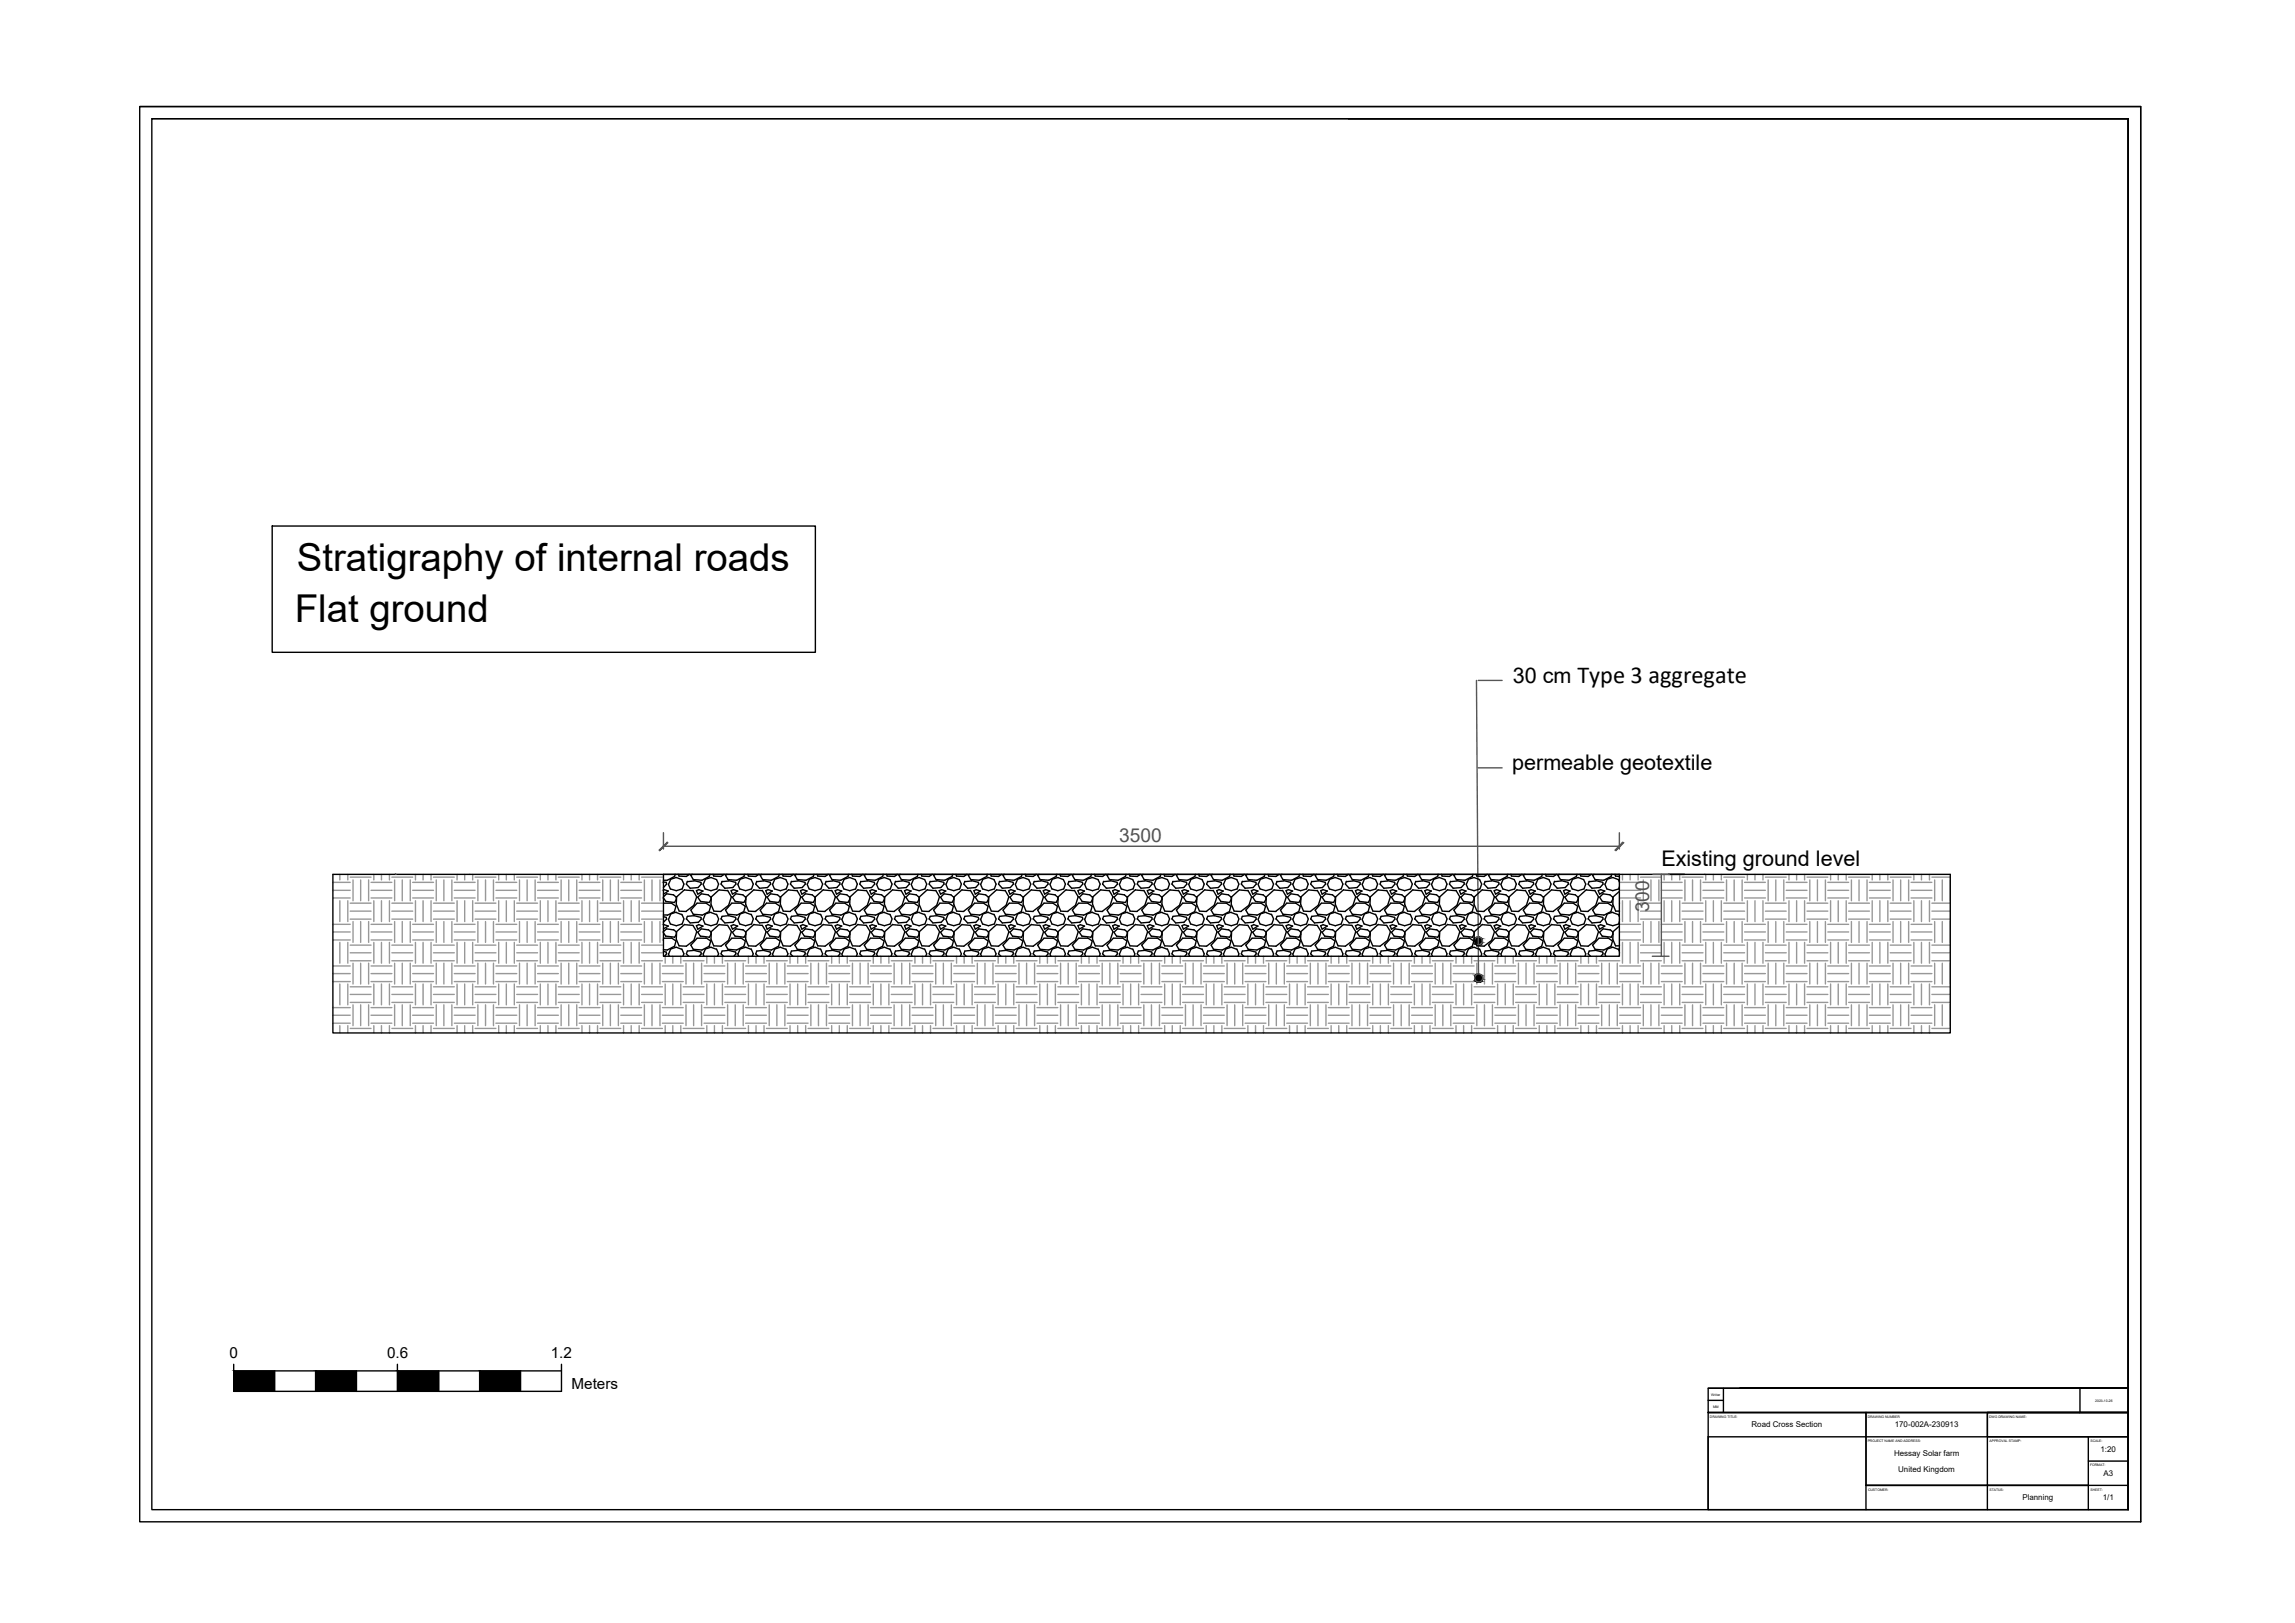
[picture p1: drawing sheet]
<svg xmlns="http://www.w3.org/2000/svg" width="420mm" height="297mm" viewBox="0 0 420 297" stroke-linecap="round" stroke-linejoin="round" font-family="sans-serif">
<defs><g id="words">
<g font-size="7">
<text x="54.3" y="104.6">Stratigraphy of internal roads</text>
<text x="54" y="113.9">Flat ground</text>
</g>
<g font-size="3.9">
<text x="277" y="125">30 cm Type 3 aggregate</text>
<text x="276.8" y="141">permeable geotextile</text>
<text x="304.2" y="158.4">Existing ground level</text>
</g>
<g font-size="3.5" fill="#545454">
<text x="204.9" y="154.1">3500</text>
<text x="301.9" y="166.9" transform="rotate(-90 301.9 166.9)">300</text>
</g>
<g font-size="2.8">
<text x="42" y="248.5">0</text>
<text x="70.9" y="248.5">0.6</text>
<text x="100.8" y="248.5">1.2</text>
<text x="104.6" y="254.3">Meters</text>
</g>
<g font-size="1.5">
<text x="320.7" y="261.2">Road Cross Section</text>
<text x="346.9" y="261.2">170-002A-230913</text>
<text x="346.8" y="266.5">Hessay Solar farm</text>
<text x="347.5" y="269.4">United Kingdom</text>
<text x="384.5" y="265.7">1:20</text>
<text x="370.3" y="274.6">Planning</text>
<text x="385" y="274.6">1/1</text>
<text x="385.1" y="270.1">A3</text>
</g>
<g font-size=".6">
<text x="313.3" y="255.4">Writer</text>
<text x="313.6" y="257.6">MM</text>
<text x="383.6" y="256.5">2023-10-26</text>
<text x="313" y="259.5">DRAWING TITLE:</text>
<text x="341.9" y="259.5">DRAWING NUMBER</text>
<text x="341.9" y="264">PROJECT NAME AND ADDRESS:</text>
<text x="364.2" y="259.5">DWG DRAWING NAME:</text>
<text x="364.2" y="264">APPROVAL STAMP:</text>
<text x="382.7" y="264">SCALE:</text>
<text x="382.6" y="268.4">FORMAT:</text>
<text x="342" y="272.9">CUSTOMER:</text>
<text x="364.2" y="272.9">STATUS:</text>
<text x="382.7" y="272.9">SHEET:</text>
</g>
</g></defs>
<!-- layer: PDF_ASPRO1 -->
<g fill="none" stroke="#989898" stroke-width=".25">
<path d="M60.9 164.3h3.2M60.9 172h3.2M60.9 179.6h3.2M60.9 162.9h3.2M60.9 170.6h3.2M60.9 178.2h3.2M60.9 161.5h3.2M60.9 169.2h3.2M60.9 176.8h3.2M62.2 160v1M62.2 164.9v3.8M62.2 172.5v3.8"/>
<path d="M63.7 160v1M63.7 164.9v3.8M63.7 172.5v3.8M64.1 160.5h3.8M64.1 168.2h3.8M64.1 175.8h3.8M64.1 166.8h3.8M64.1 174.4h3.8M64.1 165.3h3.8M64.1 173h3.8M64.6 161v3.9M64.6 168.7v3.8"/>
<path d="M64.6 176.3v3.8M66 161v3.9M66 168.7v3.8M66 176.3v3.8M67.5 161v3.9M67.5 168.7v3.8M67.5 176.3v3.8M67.9 164.3h3.8M67.9 172h3.8M67.9 179.6h3.8M67.9 162.9h3.8M67.9 170.6h3.8"/>
<path d="M67.9 178.2h3.8M67.9 161.5h3.8M67.9 169.2h3.8M67.9 176.8h3.8M68.4 160v1M68.4 164.9v3.8M68.4 172.5v3.8M69.8 160v1M69.8 164.9v3.8M69.8 172.5v3.8M71.3 160v1M71.3 164.9v3.8"/>
<path d="M71.3 172.5v3.8M71.7 160.5h3.9M71.7 168.2h3.9M71.7 175.8h3.9M71.7 166.8h3.9M71.7 174.4h3.9M71.7 165.3h3.9M71.7 173h3.9M72.2 161v3.9M72.2 168.7v3.8M72.2 176.3v3.8M73.6 161v3.9"/>
<path d="M73.6 168.7v3.8M73.6 176.3v3.8M75.1 161v3.9M75.1 168.7v3.8M75.1 176.3v3.8M75.6 164.3h3.8M75.6 172h3.8M75.6 179.6h3.8M75.6 162.9h3.8M75.6 170.6h3.8M75.6 178.2h3.8M75.6 161.5h3.8"/>
<path d="M75.6 169.2h3.8M75.6 176.8h3.8M76.1 160v1M76.1 164.9v3.8M76.1 172.5v3.8M77.5 160v1M77.5 164.9v3.8M77.5 172.5v3.8M78.9 160v1M78.9 164.9v3.8M78.9 172.5v3.8M79.4 160.5h3.8"/>
<path d="M79.4 168.2h3.8M79.4 175.8h3.8M79.4 166.8h3.8M79.4 174.4h3.8M79.4 165.3h3.8M79.4 173h3.8M79.9 161v3.9M79.9 168.7v3.8M79.9 176.3v3.8M81.3 161v3.9M81.3 168.7v3.8M81.3 176.3v3.8"/>
<path d="M82.7 161v3.9M82.7 168.7v3.8M82.7 176.3v3.8M83.2 164.3h3.8M83.2 172h3.8M83.2 179.6h3.8M83.2 162.9h3.8M83.2 170.6h3.8M83.2 178.2h3.8M83.2 161.5h3.8M83.2 169.2h3.8M83.2 176.8h3.8"/>
<path d="M83.7 160v1M83.7 164.9v3.8M83.7 172.5v3.8M85.1 160v1M85.1 164.9v3.8M85.1 172.5v3.8M86.5 160v1M86.5 164.9v3.8M86.5 172.5v3.8M87 160.5h3.8M87 168.2h3.8M87 175.8h3.8"/>
<path d="M87 166.8h3.8M87 174.4h3.8M87 165.3h3.8M87 173h3.8M87.5 161v3.9M87.5 168.7v3.8M87.5 176.3v3.8M88.9 161v3.9M88.9 168.7v3.8M88.9 176.3v3.8M90.3 161v3.9M90.3 168.7v3.8"/>
<path d="M90.3 176.3v3.8M90.8 164.3h3.8M90.8 172h3.8M90.8 179.6h3.8M90.8 162.9h3.8M90.8 170.6h3.8M90.8 178.2h3.8M90.8 161.5h3.8M90.8 169.2h3.8M90.8 176.8h3.8M91.3 160v1M91.3 164.9v3.8"/>
<path d="M91.3 172.5v3.8M92.7 160v1M92.7 164.9v3.8M92.7 172.5v3.8M94.2 160v1M94.2 164.9v3.8M94.2 172.5v3.8M94.6 160.5h3.8M94.6 168.2h3.8M94.6 175.8h3.8M94.6 166.8h3.8M94.6 174.4h3.8"/>
<path d="M94.6 165.3h3.8M94.6 173h3.8M95.1 161v3.9M95.1 168.7v3.8M95.1 176.3v3.8M96.5 161v3.9M96.5 168.7v3.8M96.5 176.3v3.8M98 161v3.9M98 168.7v3.8M98 176.3v3.8M98.4 164.3h3.8"/>
<path d="M98.4 172h3.8M98.4 179.6h3.8M98.4 162.9h3.8M98.4 170.6h3.8M98.4 178.2h3.8M98.4 161.5h3.8M98.4 169.2h3.8M98.4 176.8h3.8M98.9 160v1M98.9 164.9v3.8M98.9 172.5v3.8M100.3 160v1"/>
<path d="M100.3 164.9v3.8M100.3 172.5v3.8M101.8 160v1M101.8 164.9v3.8M101.8 172.5v3.8M102.2 160.5h3.8M102.2 168.2h3.8M102.2 175.8h3.8M102.2 166.8h3.8M102.2 174.4h3.8M102.2 165.3h3.8M102.2 173h3.8"/>
<path d="M102.7 161v3.9M102.7 168.7v3.8M102.7 176.3v3.8M104.1 161v3.9M104.1 168.7v3.8M104.1 176.3v3.8M105.6 161v3.9M105.6 168.7v3.8M105.6 176.3v3.8M106 164.3h3.8M106 172h3.8M106 179.6h3.8"/>
<path d="M106 162.9h3.8M106 170.6h3.8M106 178.2h3.8M106 161.5h3.8M106 169.2h3.8M106 176.8h3.8M106.5 160v1M106.5 164.9v3.8M106.5 172.5v3.8M107.9 160v1M107.9 164.9v3.8M107.9 172.5v3.8"/>
<path d="M109.4 160v1M109.4 164.9v3.8M109.4 172.5v3.8M109.8 160.5h3.9M109.8 168.2h3.9M109.8 175.8h3.9M109.8 166.8h3.9M109.8 174.4h3.9M109.8 165.3h3.9M109.8 173h3.9M110.3 161v3.9M110.3 168.7v3.8"/>
<path d="M110.3 176.3v3.8M111.7 161v3.9M111.7 168.7v3.8M111.7 176.3v3.8M113.2 161v3.9M113.2 168.7v3.8M113.2 176.3v3.8M113.7 164.3h3.8M113.7 172h3.8M113.7 179.6h3.8M113.7 162.9h3.8M113.7 170.6h3.8"/>
<path d="M113.7 178.2h3.8M113.7 161.5h3.8M113.7 169.2h3.8M113.7 176.8h3.8M114.2 160v1M114.2 164.9v3.8M114.2 172.5v3.8M115.6 160v1M115.6 164.9v3.8M115.6 172.5v3.8M117 160v1M117 164.9v3.8"/>
<path d="M117 172.5v3.8M117.5 160.5h3.8M117.5 168.2h3.8M117.5 175.8h3.8M117.5 166.8h3.8M117.5 174.4h3.8M117.5 165.3h3.8M117.5 173h3.8M118 161v3.9M118 168.7v3.8M118 176.3v3.8M119.4 161v3.9"/>
<path d="M119.4 168.7v3.8M119.4 176.3v3.8M120.8 161v3.9M120.8 168.7v3.8M120.8 176.3v3.8M121.3 164.3h.2M121.3 172h.2M121.3 179.6h3.8M121.3 162.9h.2M121.3 170.6h.2M121.3 178.2h3.8M121.3 161.5h.2"/>
<path d="M121.3 169.2h.2M121.3 176.8h3.8M121.8 175v1.3M123.2 175v1.3M124.6 175v1.3M125.1 175.8h3.8M125.6 176.3v3.8M127 176.3v3.8M128.4 176.3v3.8M128.9 179.6h3.8M128.9 178.2h3.8M128.9 176.8h3.8"/>
<path d="M129.4 175v1.3M130.8 175v1.3M132.3 175v1.3M132.7 175.8h3.8M133.2 176.3v3.8M134.6 176.3v3.8M136.1 176.3v3.8M136.5 179.6h3.8M136.5 178.2h3.8M136.5 176.8h3.8M137 175v1.3M138.4 175v1.3"/>
<path d="M139.9 175v1.3M140.3 175.8h3.8M140.8 176.3v3.8M142.2 176.3v3.8M143.7 176.3v3.8M144.1 179.6h3.8M144.1 178.2h3.8M144.1 176.8h3.8M144.6 175v1.3M146 175v1.3M147.5 175v1.3M147.9 175.8h3.9"/>
<path d="M148.4 176.3v3.8M149.8 176.3v3.8M151.3 176.3v3.8M151.8 179.6h3.8M151.8 178.2h3.8M151.8 176.8h3.8M152.3 175v1.3M153.7 175v1.3M155.1 175v1.3M155.6 175.8h3.8M156.1 176.3v3.8M157.5 176.3v3.8"/>
<path d="M158.9 176.3v3.8M159.4 179.6h3.8M159.4 178.2h3.8M159.4 176.8h3.8M159.9 175v1.3M161.3 175v1.3M162.7 175v1.3M163.2 175.8h3.8M163.7 176.3v3.8M165.1 176.3v3.8M166.5 176.3v3.8M167 179.6h3.8"/>
<path d="M167 178.2h3.8M167 176.8h3.8M167.5 175v1.3M168.9 175v1.3M170.4 175v1.3M170.8 175.8h3.8M171.3 176.3v3.8M172.7 176.3v3.8M174.2 176.3v3.8M174.6 179.6h3.8M174.6 178.2h3.8M174.6 176.8h3.8"/>
<path d="M175.1 175v1.3M176.5 175v1.3M178 175v1.3M178.4 175.8h3.8M178.9 176.3v3.8M180.3 176.3v3.8M181.8 176.3v3.8M182.2 179.6h3.8M182.2 178.2h3.8M182.2 176.8h3.8M182.7 175v1.3M184.1 175v1.3"/>
<path d="M185.6 175v1.3M186 175.8h3.9M186.5 176.3v3.8M187.9 176.3v3.8M189.4 176.3v3.8M189.9 179.6h3.8M189.9 178.2h3.8M189.9 176.8h3.8M190.4 175v1.3M191.8 175v1.3M193.2 175v1.3M193.7 175.8h3.8"/>
<path d="M194.2 176.3v3.8M195.6 176.3v3.8M197 176.3v3.8M197.5 179.6h3.8M197.5 178.2h3.8M197.5 176.8h3.8M198 175v1.3M199.4 175v1.3M200.8 175v1.3M201.3 175.8h3.8M201.8 176.3v3.8M203.2 176.3v3.8"/>
<path d="M204.6 176.3v3.8M205.1 179.6h3.8M205.1 178.2h3.8M205.1 176.8h3.8M205.6 175v1.3M207 175v1.3M208.5 175v1.3M208.9 175.8h3.8M209.4 176.3v3.8M210.8 176.3v3.8M212.3 176.3v3.8M212.7 179.6h3.8"/>
<path d="M212.7 178.2h3.8M212.7 176.8h3.8M213.2 175v1.3M214.6 175v1.3M216.1 175v1.3M216.5 175.8h3.8M217 176.3v3.8M218.4 176.3v3.8M219.9 176.3v3.8M220.3 179.6h3.8M220.3 178.2h3.8M220.3 176.8h3.8"/>
<path d="M220.8 175v1.3M222.2 175v1.3M223.7 175v1.3M224.1 175.8h3.9M224.6 176.3v3.8M226 176.3v3.8M227.5 176.3v3.8M228 179.6h3.8M228 178.2h3.8M228 176.8h3.8M228.5 175v1.3M229.9 175v1.3"/>
<path d="M231.3 175v1.3M231.8 175.8h3.8M232.3 176.3v3.8M233.7 176.3v3.8M235.1 176.3v3.8M235.6 179.6h3.8M235.6 178.2h3.8M235.6 176.8h3.8M236.1 175v1.3M237.5 175v1.3M238.9 175v1.3M239.4 175.8h3.8"/>
<path d="M239.9 176.3v3.8M241.3 176.3v3.8M242.7 176.3v3.8M243.2 179.6h3.8M243.2 178.2h3.8M243.2 176.8h3.8M243.7 175v1.3M245.1 175v1.3M246.6 175v1.3M247 175.8h3.8M247.5 176.3v3.8M248.9 176.3v3.8"/>
<path d="M250.4 176.3v3.8M250.8 179.6h3.8M250.8 178.2h3.8M250.8 176.8h3.8M251.3 175v1.3M252.7 175v1.3M254.2 175v1.3M254.6 175.8h3.8M255.1 176.3v3.8M256.5 176.3v3.8M258 176.3v3.8M258.4 179.6h3.8"/>
<path d="M258.4 178.2h3.8M258.4 176.8h3.8M258.9 175v1.3M260.3 175v1.3M261.8 175v1.3M262.2 175.8h3.9M262.7 176.3v3.8M264.1 176.3v3.8M265.6 176.3v3.8M266.1 179.6h3.8M266.1 178.2h3.8M266.1 176.8h3.8"/>
<path d="M266.6 175v1.3M268 175v1.3M269.4 175v1.3M269.9 175.8h3.8M270.4 176.3v3.8M271.8 176.3v3.8M273.2 176.3v3.8M273.7 179.6h3.8M273.7 178.2h3.8M273.7 176.8h3.8M274.2 175v1.3M275.6 175v1.3"/>
<path d="M277 175v1.3M277.5 175.8h3.8M278 176.3v3.8M279.4 176.3v3.8M280.8 176.3v3.8M281.3 179.6h3.8M281.3 178.2h3.8M281.3 176.8h3.8M281.8 175v1.3M283.2 175v1.3M284.7 175v1.3M285.1 175.8h3.8"/>
<path d="M285.6 176.3v3.8M287 176.3v3.8M288.5 176.3v3.8M288.9 179.6h3.8M288.9 178.2h3.8M288.9 176.8h3.8M289.4 175v1.3M290.8 175v1.3M292.3 175v1.3M292.7 175.8h3.8M293.2 176.3v3.8M294.6 176.3v3.8"/>
<path d="M296.1 176.3v3.8M296.5 160.5h.1M296.5 168.2h.1M296.5 166.8h.1M296.5 174.4h.1M296.5 165.3h.1M296.5 173h.1M296.5 164.3h3.8M296.5 172h3.8M296.5 179.6h3.8M296.5 162.9h3.8M296.5 170.6h3.8"/>
<path d="M296.5 178.2h3.8M296.5 161.5h3.8M296.5 169.2h3.8M296.5 176.8h3.8M297 160v1M297 164.9v3.8M297 172.5v3.8M298.4 160v1M298.4 164.9v3.8M298.4 172.5v3.8M299.9 160v1M299.9 164.9v3.8"/>
<path d="M299.9 172.5v3.8M300.3 160.5h3.9M300.3 168.2h3.9M300.3 175.8h3.9M300.3 166.8h3.9M300.3 174.4h3.9M300.3 165.3h3.9M300.3 173h3.9M300.8 161v3.9M300.8 168.7v3.8M300.8 176.3v3.8M302.2 161v3.9"/>
<path d="M302.2 168.7v3.8M302.2 176.3v3.8M303.7 161v3.9M303.7 168.7v3.8M303.7 176.3v3.8M304.2 164.3h3.8M304.2 172h3.8M304.2 179.6h3.8M304.2 162.9h3.8M304.2 170.6h3.8M304.2 178.2h3.8M304.2 161.5h3.8"/>
<path d="M304.2 169.2h3.8M304.2 176.8h3.8M304.7 160v1M304.7 164.9v3.8M304.7 172.5v3.8M306.1 160v1M306.1 164.9v3.8M306.1 172.5v3.8M307.5 160v1M307.5 164.9v3.8M307.5 172.5v3.8M308 160.5h3.8"/>
<path d="M308 168.2h3.8M308 175.8h3.8M308 166.8h3.8M308 174.4h3.8M308 165.3h3.8M308 173h3.8M308.5 161v3.9M308.5 168.7v3.8M308.5 176.3v3.8M309.9 161v3.9M309.9 168.7v3.8M309.9 176.3v3.8"/>
<path d="M311.3 161v3.9M311.3 168.7v3.8M311.3 176.3v3.8M311.8 164.3h3.8M311.8 172h3.8M311.8 179.6h3.8M311.8 162.9h3.8M311.8 170.6h3.8M311.8 178.2h3.8M311.8 161.5h3.8M311.8 169.2h3.8M311.8 176.8h3.8"/>
<path d="M312.3 160v1M312.3 164.9v3.8M312.3 172.5v3.8M313.7 160v1M313.7 164.9v3.8M313.7 172.5v3.8M315.1 160v1M315.1 164.9v3.8M315.1 172.5v3.8M315.6 160.5h3.8M315.6 168.2h3.8M315.6 175.8h3.8"/>
<path d="M315.6 166.8h3.8M315.6 174.4h3.8M315.6 165.3h3.8M315.6 173h3.8M316.1 161v3.9M316.1 168.7v3.8M316.1 176.3v3.8M317.5 161v3.9M317.5 168.7v3.8M317.5 176.3v3.8M318.9 161v3.9M318.9 168.7v3.8"/>
<path d="M318.9 176.3v3.8M319.4 164.3h3.8M319.4 172h3.8M319.4 179.6h3.8M319.4 162.9h3.8M319.4 170.6h3.8M319.4 178.2h3.8M319.4 161.5h3.8M319.4 169.2h3.8M319.4 176.8h3.8M319.9 160v1M319.9 164.9v3.8"/>
<path d="M319.9 172.5v3.8M321.3 160v1M321.3 164.9v3.8M321.3 172.5v3.8M322.8 160v1M322.8 164.9v3.8M322.8 172.5v3.8M323.2 160.5h3.8M323.2 168.2h3.8M323.2 175.8h3.8M323.2 166.8h3.8M323.2 174.4h3.8"/>
<path d="M323.2 165.3h3.8M323.2 173h3.8M323.7 161v3.9M323.7 168.7v3.8M323.7 176.3v3.8M325.1 161v3.9M325.1 168.7v3.8M325.1 176.3v3.8M326.6 161v3.9M326.6 168.7v3.8M326.6 176.3v3.8M327 164.3h3.8"/>
<path d="M327 172h3.8M327 179.6h3.8M327 162.9h3.8M327 170.6h3.8M327 178.2h3.8M327 161.5h3.8M327 169.2h3.8M327 176.8h3.8M327.5 160v1M327.5 164.9v3.8M327.5 172.5v3.8M328.9 160v1"/>
<path d="M328.9 164.9v3.8M328.9 172.5v3.8M330.4 160v1M330.4 164.9v3.8M330.4 172.5v3.8M330.8 160.5h3.8M330.8 168.2h3.8M330.8 175.8h3.8M330.8 166.8h3.8M330.8 174.4h3.8M330.8 165.3h3.8M330.8 173h3.8"/>
<path d="M331.3 161v3.9M331.3 168.7v3.8M331.3 176.3v3.8M332.7 161v3.9M332.7 168.7v3.8M332.7 176.3v3.8M334.2 161v3.9M334.2 168.7v3.8M334.2 176.3v3.8M334.6 164.3h3.8M334.6 172h3.8M334.6 179.6h3.8"/>
<path d="M334.6 162.9h3.8M334.6 170.6h3.8M334.6 178.2h3.8M334.6 161.5h3.8M334.6 169.2h3.8M334.6 176.8h3.8M335.1 160v1M335.1 164.9v3.8M335.1 172.5v3.8M336.5 160v1M336.5 164.9v3.8M336.5 172.5v3.8"/>
<path d="M338 160v1M338 164.9v3.8M338 172.5v3.8M338.4 160.5h3.9M338.4 168.2h3.9M338.4 175.8h3.9M338.4 166.8h3.9M338.4 174.4h3.9M338.4 165.3h3.9M338.4 173h3.9M338.9 161v3.9M338.9 168.7v3.8"/>
<path d="M338.9 176.3v3.8M340.3 161v3.9M340.3 168.7v3.8M340.3 176.3v3.8M341.8 161v3.9M341.8 168.7v3.8M341.8 176.3v3.8M342.3 164.3h3.8M342.3 172h3.8M342.3 179.6h3.8M342.3 162.9h3.8M342.3 170.6h3.8"/>
<path d="M342.3 178.2h3.8M342.3 161.5h3.8M342.3 169.2h3.8M342.3 176.8h3.8M342.8 160v1M342.8 164.9v3.8M342.8 172.5v3.8M344.2 160v1M344.2 164.9v3.8M344.2 172.5v3.8M345.6 160v1M345.6 164.9v3.8"/>
<path d="M345.6 172.5v3.8M346.1 160.5h3.8M346.1 168.2h3.8M346.1 175.8h3.8M346.1 166.8h3.8M346.1 174.4h3.8M346.1 165.3h3.8M346.1 173h3.8M346.6 161v3.9M346.6 168.7v3.8M346.6 176.3v3.8M348 161v3.9"/>
<path d="M348 168.7v3.8M348 176.3v3.8M349.4 161v3.9M349.4 168.7v3.8M349.4 176.3v3.8M349.9 164.3h3.8M349.9 172h3.8M349.9 179.6h3.8M349.9 162.9h3.8M349.9 170.6h3.8M349.9 178.2h3.8M349.9 161.5h3.8"/>
<path d="M349.9 169.2h3.8M349.9 176.8h3.8M350.4 160v1M350.4 164.9v3.8M350.4 172.5v3.8M351.8 160v1M351.8 164.9v3.8M351.8 172.5v3.8M353.2 160v1M353.2 164.9v3.8M353.2 172.5v3.8M353.7 160.5h3.3"/>
<path d="M353.7 168.2h3.3M353.7 175.8h3.3M353.7 166.8h3.3M353.7 174.4h3.3M353.7 165.3h3.3M353.7 173h3.3M354.2 161v3.9M354.2 168.7v3.8M354.2 176.3v3.8M355.6 161v3.9M355.6 168.7v3.8M355.6 176.3v3.8"/>
<path d="M357 161v3.9M357 168.7v3.8M357 176.3v3.8M60.9 187.3h3.2M60.9 185.8h3.2M60.9 184.4h3.2M62.2 180.1v3.8M62.2 187.7v1.3M63.7 180.1v3.8M63.7 187.7v1.3M64.1 183.5h3.8M64.1 182h3.8"/>
<path d="M64.1 180.6h3.8M64.1 188.2h3.8M64.6 183.9v3.8M66 183.9v3.8M67.5 183.9v3.8M67.9 187.3h3.8M67.9 185.8h3.8M67.9 184.4h3.8M68.4 180.1v3.8M68.4 187.7v1.3M69.8 180.1v3.8M69.8 187.7v1.3"/>
<path d="M71.3 180.1v3.8M71.3 187.7v1.3M71.7 183.5h3.9M71.7 182h3.9M71.7 180.6h3.9M71.7 188.2h3.9M72.2 183.9v3.8M73.6 183.9v3.8M75.1 183.9v3.8M75.6 187.3h3.8M75.6 185.8h3.8M75.6 184.4h3.8"/>
<path d="M76.1 180.1v3.8M76.1 187.7v1.3M77.5 180.1v3.8M77.5 187.7v1.3M78.9 180.1v3.8M78.9 187.7v1.3M79.4 183.5h3.8M79.4 182h3.8M79.4 180.6h3.8M79.4 188.2h3.8M79.9 183.9v3.8M81.3 183.9v3.8"/>
<path d="M82.7 183.9v3.8M83.2 187.3h3.8M83.2 185.8h3.8M83.2 184.4h3.8M83.7 180.1v3.8M83.7 187.7v1.3M85.1 180.1v3.8M85.1 187.7v1.3M86.5 180.1v3.8M86.5 187.7v1.3M87 183.5h3.8M87 182h3.8"/>
<path d="M87 180.6h3.8M87 188.2h3.8M87.5 183.9v3.8M88.9 183.9v3.8M90.3 183.9v3.8M90.8 187.3h3.8M90.8 185.8h3.8M90.8 184.4h3.8M91.3 180.1v3.8M91.3 187.7v1.3M92.7 180.1v3.8M92.7 187.7v1.3"/>
<path d="M94.2 180.1v3.8M94.2 187.7v1.3M94.6 183.5h3.8M94.6 182h3.8M94.6 180.6h3.8M94.6 188.2h3.8M95.1 183.9v3.8M96.5 183.9v3.8M98 183.9v3.8M98.4 187.3h3.8M98.4 185.8h3.8M98.4 184.4h3.8"/>
<path d="M98.9 180.1v3.8M98.9 187.7v1.3M100.3 180.1v3.8M100.3 187.7v1.3M101.8 180.1v3.8M101.8 187.7v1.3M102.2 183.5h3.8M102.2 182h3.8M102.2 180.6h3.8M102.2 188.2h3.8M102.7 183.9v3.8M104.1 183.9v3.8"/>
<path d="M105.6 183.9v3.8M106 187.3h3.8M106 185.8h3.8M106 184.4h3.8M106.5 180.1v3.8M106.5 187.7v1.3M107.9 180.1v3.8M107.9 187.7v1.3M109.4 180.1v3.8M109.4 187.7v1.3M109.8 183.5h3.9M109.8 182h3.9"/>
<path d="M109.8 180.6h3.9M109.8 188.2h3.9M110.3 183.9v3.8M111.7 183.9v3.8M113.2 183.9v3.8M113.7 187.3h3.8M113.7 185.8h3.8M113.7 184.4h3.8M114.2 180.1v3.8M114.2 187.7v1.3M115.6 180.1v3.8M115.6 187.7v1.3"/>
<path d="M117 180.1v3.8M117 187.7v1.3M117.5 183.5h3.8M117.5 182h3.8M117.5 180.6h3.8M117.5 188.2h3.8M118 183.9v3.8M119.4 183.9v3.8M120.8 183.9v3.8M121.3 187.3h3.8M121.3 185.8h3.8M121.3 184.4h3.8"/>
<path d="M121.8 180.1v3.8M121.8 187.7v1.3M123.2 180.1v3.8M123.2 187.7v1.3M124.6 180.1v3.8M124.6 187.7v1.3M125.1 183.5h3.8M125.1 182h3.8M125.1 180.6h3.8M125.1 188.2h3.8M125.6 183.9v3.8M127 183.9v3.8"/>
<path d="M128.4 183.9v3.8M128.9 187.3h3.8M128.9 185.8h3.8M128.9 184.4h3.8M129.4 180.1v3.8M129.4 187.7v1.3M130.8 180.1v3.8M130.8 187.7v1.3M132.3 180.1v3.8M132.3 187.7v1.3M132.7 183.5h3.8M132.7 182h3.8"/>
<path d="M132.7 180.6h3.8M132.7 188.2h3.8M133.2 183.9v3.8M134.6 183.9v3.8M136.1 183.9v3.8M136.5 187.3h3.8M136.5 185.8h3.8M136.5 184.4h3.8M137 180.1v3.8M137 187.7v1.3M138.4 180.1v3.8M138.4 187.7v1.3"/>
<path d="M139.9 180.1v3.8M139.9 187.7v1.3M140.3 183.5h3.8M140.3 182h3.8M140.3 180.6h3.8M140.3 188.2h3.8M140.8 183.9v3.8M142.2 183.9v3.8M143.7 183.9v3.8M144.1 187.3h3.8M144.1 185.8h3.8M144.1 184.4h3.8"/>
<path d="M144.6 180.1v3.8M144.6 187.7v1.3M146 180.1v3.8M146 187.7v1.3M147.5 180.1v3.8M147.5 187.7v1.3M147.9 183.5h3.9M147.9 182h3.9M147.9 180.6h3.9M147.9 188.2h3.9M148.4 183.9v3.8M149.8 183.9v3.8"/>
<path d="M151.3 183.9v3.8M151.8 187.3h3.8M151.8 185.8h3.8M151.8 184.4h3.8M152.3 180.1v3.8M152.3 187.7v1.3M153.7 180.1v3.8M153.7 187.7v1.3M155.1 180.1v3.8M155.1 187.7v1.3M155.6 183.5h3.8M155.6 182h3.8"/>
<path d="M155.6 180.6h3.8M155.6 188.2h3.8M156.1 183.9v3.8M157.5 183.9v3.8M158.9 183.9v3.8M159.4 187.3h3.8M159.4 185.8h3.8M159.4 184.4h3.8M159.9 180.1v3.8M159.9 187.7v1.3M161.3 180.1v3.8M161.3 187.7v1.3"/>
<path d="M162.7 180.1v3.8M162.7 187.7v1.3M163.2 183.5h3.8M163.2 182h3.8M163.2 180.6h3.8M163.2 188.2h3.8M163.7 183.9v3.8M165.1 183.9v3.8M166.5 183.9v3.8M167 187.3h3.8M167 185.8h3.8M167 184.4h3.8"/>
<path d="M167.5 180.1v3.8M167.5 187.7v1.3M168.9 180.1v3.8M168.9 187.7v1.3M170.4 180.1v3.8M170.4 187.7v1.3M170.8 183.5h3.8M170.8 182h3.8M170.8 180.6h3.8M170.8 188.2h3.8M171.3 183.9v3.8M172.7 183.9v3.8"/>
<path d="M174.2 183.9v3.8M174.6 187.3h3.8M174.6 185.8h3.8M174.6 184.4h3.8M175.1 180.1v3.8M175.1 187.7v1.3M176.5 180.1v3.8M176.5 187.7v1.3M178 180.1v3.8M178 187.7v1.3M178.4 183.5h3.8M178.4 182h3.8"/>
<path d="M178.4 180.6h3.8M178.4 188.2h3.8M178.9 183.9v3.8M180.3 183.9v3.8M181.8 183.9v3.8M182.2 187.3h3.8M182.2 185.8h3.8M182.2 184.4h3.8M182.7 180.1v3.8M182.7 187.7v1.3M184.1 180.1v3.8M184.1 187.7v1.3"/>
<path d="M185.6 180.1v3.8M185.6 187.7v1.3M186 183.5h3.9M186 182h3.9M186 180.6h3.9M186 188.2h3.9M186.5 183.9v3.8M187.9 183.9v3.8M189.4 183.9v3.8M189.9 187.3h3.8M189.9 185.8h3.8M189.9 184.4h3.8"/>
<path d="M190.4 180.1v3.8M190.4 187.7v1.3M191.8 180.1v3.8M191.8 187.7v1.3M193.2 180.1v3.8M193.2 187.7v1.3M193.7 183.5h3.8M193.7 182h3.8M193.7 180.6h3.8M193.7 188.2h3.8M194.2 183.9v3.8M195.6 183.9v3.8"/>
<path d="M197 183.9v3.8M197.5 187.3h3.8M197.5 185.8h3.8M197.5 184.4h3.8M198 180.1v3.8M198 187.7v1.3M199.4 180.1v3.8M199.4 187.7v1.3M200.8 180.1v3.8M200.8 187.7v1.3M201.3 183.5h3.8M201.3 182h3.8"/>
<path d="M201.3 180.6h3.8M201.3 188.2h3.8M201.8 183.9v3.8M203.2 183.9v3.8M204.6 183.9v3.8M205.1 187.3h3.8M205.1 185.8h3.8M205.1 184.4h3.8M205.6 180.1v3.8M205.6 187.7v1.3M207 180.1v3.8M207 187.7v1.3"/>
<path d="M208.5 180.1v3.8M208.5 187.7v1.3M208.9 183.5h3.8M208.9 182h3.8M208.9 180.6h3.8M208.9 188.2h3.8M209.4 183.9v3.8M210.8 183.9v3.8M212.3 183.9v3.8M212.7 187.3h3.8M212.7 185.8h3.8M212.7 184.4h3.8"/>
<path d="M213.2 180.1v3.8M213.2 187.7v1.3M214.6 180.1v3.8M214.6 187.7v1.3M216.1 180.1v3.8M216.1 187.7v1.3M216.5 183.5h3.8M216.5 182h3.8M216.5 180.6h3.8M216.5 188.2h3.8M217 183.9v3.8M218.4 183.9v3.8"/>
<path d="M219.9 183.9v3.8M220.3 187.3h3.8M220.3 185.8h3.8M220.3 184.4h3.8M220.8 180.1v3.8M220.8 187.7v1.3M222.2 180.1v3.8M222.2 187.7v1.3M223.7 180.1v3.8M223.7 187.7v1.3M224.1 183.5h3.9M224.1 182h3.9"/>
<path d="M224.1 180.6h3.9M224.1 188.2h3.9M224.6 183.9v3.8M226 183.9v3.8M227.5 183.9v3.8M228 187.3h3.8M228 185.8h3.8M228 184.4h3.8M228.5 180.1v3.8M228.5 187.7v1.3M229.9 180.1v3.8M229.9 187.7v1.3"/>
<path d="M231.3 180.1v3.8M231.3 187.7v1.3M231.8 183.5h3.8M231.8 182h3.8M231.8 180.6h3.8M231.8 188.2h3.8M232.3 183.9v3.8M233.7 183.9v3.8M235.1 183.9v3.8M235.6 187.3h3.8M235.6 185.8h3.8M235.6 184.4h3.8"/>
<path d="M236.1 180.1v3.8M236.1 187.7v1.3M237.5 180.1v3.8M237.5 187.7v1.3M238.9 180.1v3.8M238.9 187.7v1.3M239.4 183.5h3.8M239.4 182h3.8M239.4 180.6h3.8M239.4 188.2h3.8M239.9 183.9v3.8M241.3 183.9v3.8"/>
<path d="M242.7 183.9v3.8M243.2 187.3h3.8M243.2 185.8h3.8M243.2 184.4h3.8M243.7 180.1v3.8M243.7 187.7v1.3M245.1 180.1v3.8M245.1 187.7v1.3M246.6 180.1v3.8M246.6 187.7v1.3M247 183.5h3.8M247 182h3.8"/>
<path d="M247 180.6h3.8M247 188.2h3.8M247.5 183.9v3.8M248.9 183.9v3.8M250.4 183.9v3.8M250.8 187.3h3.8M250.8 185.8h3.8M250.8 184.4h3.8M251.3 180.1v3.8M251.3 187.7v1.3M252.7 180.1v3.8M252.7 187.7v1.3"/>
<path d="M254.2 180.1v3.8M254.2 187.7v1.3M254.6 183.5h3.8M254.6 182h3.8M254.6 180.6h3.8M254.6 188.2h3.8M255.1 183.9v3.8M256.5 183.9v3.8M258 183.9v3.8M258.4 187.3h3.8M258.4 185.8h3.8M258.4 184.4h3.8"/>
<path d="M258.9 180.1v3.8M258.9 187.7v1.3M260.3 180.1v3.8M260.3 187.7v1.3M261.8 180.1v3.8M261.8 187.7v1.3M262.2 183.5h3.9M262.2 182h3.9M262.2 180.6h3.9M262.2 188.2h3.9M262.7 183.9v3.8M264.1 183.9v3.8"/>
<path d="M265.6 183.9v3.8M266.1 187.3h3.8M266.1 185.8h3.8M266.1 184.4h3.8M266.6 180.1v3.8M266.6 187.7v1.3M268 180.1v3.8M268 187.7v1.3M269.4 180.1v3.8M269.4 187.7v1.3M269.9 183.5h3.8M269.9 182h3.8"/>
<path d="M269.9 180.6h3.8M269.9 188.2h3.8M270.4 183.9v3.8M271.8 183.9v3.8M273.2 183.9v3.8M273.7 187.3h3.8M273.7 185.8h3.8M273.7 184.4h3.8M274.2 180.1v3.8M274.2 187.7v1.3M275.6 180.1v3.8M275.6 187.7v1.3"/>
<path d="M277 180.1v3.8M277 187.7v1.3M277.5 183.5h3.8M277.5 182h3.8M277.5 180.6h3.8M277.5 188.2h3.8M278 183.9v3.8M279.4 183.9v3.8M280.8 183.9v3.8M281.3 187.3h3.8M281.3 185.8h3.8M281.3 184.4h3.8"/>
<path d="M281.8 180.1v3.8M281.8 187.7v1.3M283.2 180.1v3.8M283.2 187.7v1.3M284.7 180.1v3.8M284.7 187.7v1.3M285.1 183.5h3.8M285.1 182h3.8M285.1 180.6h3.8M285.1 188.2h3.8M285.6 183.9v3.8M287 183.9v3.8"/>
<path d="M288.5 183.9v3.8M288.9 187.3h3.8M288.9 185.8h3.8M288.9 184.4h3.8M289.4 180.1v3.8M289.4 187.7v1.3M290.8 180.1v3.8M290.8 187.7v1.3M292.3 180.1v3.8M292.3 187.7v1.3M292.7 183.5h3.8M292.7 182h3.8"/>
<path d="M292.7 180.6h3.8M292.7 188.2h3.8M293.2 183.9v3.8M294.6 183.9v3.8M296.1 183.9v3.8M296.5 187.3h3.8M296.5 185.8h3.8M296.5 184.4h3.8M297 180.1v3.8M297 187.7v1.3M298.4 180.1v3.8M298.4 187.7v1.3"/>
<path d="M299.9 180.1v3.8M299.9 187.7v1.3M300.3 183.5h3.9M300.3 182h3.9M300.3 180.6h3.9M300.3 188.2h3.9M300.8 183.9v3.8M302.2 183.9v3.8M303.7 183.9v3.8M304.2 187.3h3.8M304.2 185.8h3.8M304.2 184.4h3.8"/>
<path d="M304.7 180.1v3.8M304.7 187.7v1.3M306.1 180.1v3.8M306.1 187.7v1.3M307.5 180.1v3.8M307.5 187.7v1.3M308 183.5h3.8M308 182h3.8M308 180.6h3.8M308 188.2h3.8M308.5 183.9v3.8M309.9 183.9v3.8"/>
<path d="M311.3 183.9v3.8M311.8 187.3h3.8M311.8 185.8h3.8M311.8 184.4h3.8M312.3 180.1v3.8M312.3 187.7v1.3M313.7 180.1v3.8M313.7 187.7v1.3M315.1 180.1v3.8M315.1 187.7v1.3M315.6 183.5h3.8M315.6 182h3.8"/>
<path d="M315.6 180.6h3.8M315.6 188.2h3.8M316.1 183.9v3.8M317.5 183.9v3.8M318.9 183.9v3.8M319.4 187.3h3.8M319.4 185.8h3.8M319.4 184.4h3.8M319.9 180.1v3.8M319.9 187.7v1.3M321.3 180.1v3.8M321.3 187.7v1.3"/>
<path d="M322.8 180.1v3.8M322.8 187.7v1.3M323.2 183.5h3.8M323.2 182h3.8M323.2 180.6h3.8M323.2 188.2h3.8M323.7 183.9v3.8M325.1 183.9v3.8M326.6 183.9v3.8M327 187.3h3.8M327 185.8h3.8M327 184.4h3.8"/>
<path d="M327.5 180.1v3.8M327.5 187.7v1.3M328.9 180.1v3.8M328.9 187.7v1.3M330.4 180.1v3.8M330.4 187.7v1.3M330.8 183.5h3.8M330.8 182h3.8M330.8 180.6h3.8M330.8 188.2h3.8M331.3 183.9v3.8M332.7 183.9v3.8"/>
<path d="M334.2 183.9v3.8M334.6 187.3h3.8M334.6 185.8h3.8M334.6 184.4h3.8M335.1 180.1v3.8M335.1 187.7v1.3M336.5 180.1v3.8M336.5 187.7v1.3M338 180.1v3.8M338 187.7v1.3M338.4 183.5h3.9M338.4 182h3.9"/>
<path d="M338.4 180.6h3.9M338.4 188.2h3.9M338.9 183.9v3.8M340.3 183.9v3.8M341.8 183.9v3.8M342.3 187.3h3.8M342.3 185.8h3.8M342.3 184.4h3.8M342.8 180.1v3.8M342.8 187.7v1.3M344.2 180.1v3.8M344.2 187.7v1.3"/>
<path d="M345.6 180.1v3.8M345.6 187.7v1.3M346.1 183.5h3.8M346.1 182h3.8M346.1 180.6h3.8M346.1 188.2h3.8M346.6 183.9v3.8M348 183.9v3.8M349.4 183.9v3.8M349.9 187.3h3.8M349.9 185.8h3.8M349.9 184.4h3.8"/>
<path d="M350.4 180.1v3.8M350.4 187.7v1.3M351.8 180.1v3.8M351.8 187.7v1.3M353.2 180.1v3.8M353.2 187.7v1.3M353.7 183.5h3.3M353.7 182h3.3M353.7 180.6h3.3M353.7 188.2h3.3M354.2 183.9v3.8M355.6 183.9v3.8"/>
<path d="M357 183.9v3.8"/>
</g>
<!-- layer: PDF_0 -->
<path d="M60.9 160h25.1M312.1 160h44.9" fill="none" stroke="#000" stroke-width=".25"/>
<!-- layer: PDF_SCRITTE -->
<path d="M270.3 124.5l.4 55M270.6 124.5h4.4M270.6 140.5h4.4" fill="none" stroke="#545454" stroke-width=".25"/>
<!-- layer: PDF_ETS-C030-Station Inverter txt -->
<path d="M49.8 96.3h99.5v23.1h-99.5z" fill="none" stroke="#000" stroke-width=".25"/>
<!-- layer: PDF_ETS-C070-Drainage -->
<path d="M60.9 160v29h296.1v-29" fill="none" stroke="#000" stroke-width=".25"/>
<!-- layer: PDF_0 -->
<g fill="none" stroke="#545454" stroke-width=".25">
<path d="M72.4 159.9l.1 .1"/>
<circle cx="270.7" cy="172.2" r=".73"/>
<circle cx="270.7" cy="179" r=".73"/>
</g>
<!-- layer: PDF_QUOTE -->
<path d="M121.4 154.9h175.1M121.5 152.4v3M296.5 152.4v3M302.5 175h3M302.6 160h3M304.2 160v15M308.4 160h-3h3" fill="none" stroke="#545454" stroke-width=".25"/>
<!-- layer: PDF_0 -->
<g fill="#545454" stroke="#545454" stroke-width=".18">
<path d="M122.2 154.1l-1.4 1.6 1.5-1.5zM120.6 155.6l1.6-1.5-1.4 1.6z"/>
<path d="M295.6 155.6l.2 .1 1.3-1.6zM297.1 154.1l.2 .1-1.5 1.5z"/>
</g>
<g fill="#000" stroke="#000" stroke-width=".18">
<path d="M270.5 173h.1zM270.5 171.5h.1zM270.7 178.3h.1zM270.6 178.3h.1zM270.7 179.8h.1z"/>
<path d="M270.6 179.8h.1zM270.6 179.8h.1z"/>
<path d="M270.6 171.5h.1zM270.6 171.5h.1z"/>
<path d="M270.5 171.5l.1 .1zM270.3 171.6h.3z"/>
<path d="M270.3 171.6h.3zM270.3 171.6h.3z"/>
<path d="M270.2 171.6l.4 .1zM270.1 171.7h.5z"/>
<path d="M270.1 171.7l.5 .1v-.1zM270 171.8l.1-.1 .5 .1z"/>
<path d="M270 171.8l.6 .2v-.2zM270 171.8l.6 .2h-.7z"/>
<path d="M269.9 172l.7 .1v-.1zM269.9 172l.7 .1h-.7z"/>
<path d="M269.9 172.1l.7 .1v-.1zM269.9 172.1l.7 .1h-.7z"/>
<path d="M269.9 172.2l.7 .1v-.1zM269.9 172.2l.7 .1h-.7z"/>
<path d="M269.9 172.3l.7 .2v-.2zM269.9 172.3l.7 .2h-.7z"/>
<path d="M269.9 172.5l.7 .1v-.1zM269.9 172.5l.7 .1h-.6z"/>
<path d="M270 172.6l.6 .1v-.1zM270 172.6l.6 .1h-.5z"/>
<path d="M270.1 172.7l.5 .1zM270.1 172.7l.5 .1z"/>
<path d="M270.2 172.8l.4 .1zM270.2 172.8l.4 .1z"/>
<path d="M270.2 172.9h.4zM270.2 172.9h.4z"/>
<path d="M270.6 173h.1zM270.6 173h.1zM270.6 173h.1z"/>
<path d="M270.4 172.9l.2 .1zM270.4 172.9l.2 .1z"/>
<path d="M270.6 178.3l.1 .1zM270.4 178.4h.3z"/>
<path d="M270.4 178.4h.3zM270.3 178.4h.4z"/>
<path d="M270.3 178.4l.4 .1zM270.2 178.5h.5z"/>
<path d="M270.2 178.5l.5 .1v-.1zM270.2 178.5l.5 .1h-.6z"/>
<path d="M270.1 178.6l.6 .2v-.2zM270.1 178.6l.6 .2h-.7z"/>
<path d="M270 178.8l.7 .1v-.1zM270 178.8l.7 .1h-.7z"/>
<path d="M270 178.9l.7 .1v-.1zM270 178.9l.7 .1h-.7z"/>
<path d="M270 179l.7 .1v-.1zM270 179l.7 .1h-.7z"/>
<path d="M270 179.1l.7 .2v-.2zM270 179.1l.7 .2h-.7z"/>
<path d="M270 179.3l.7 .1v-.1zM270 179.3l.7 .1h-.6z"/>
<path d="M270.1 179.4l.6 .1v-.1zM270.1 179.4l.6 .1h-.6z"/>
<path d="M270.1 179.5l.6 .1zM270.1 179.5l.6 .1z"/>
<path d="M270.2 179.6h.5zM270.2 179.6h.5z"/>
<path d="M270.3 179.6l.4 .1zM270.3 179.6l.4 .1z"/>
<path d="M270.4 179.7l.3 .1zM270.4 179.7l.3 .1z"/>
<path d="M270.7 178.3l.2 .1zM270.7 178.3l.2 .1z"/>
<path d="M270.6 171.5h.3zM270.6 171.5h.3z"/>
<path d="M270.6 171.5l.4 .1zM270.6 171.5l.4 .1z"/>
<path d="M270.6 172.9h.3zM270.6 172.9l.1 .1z"/>
<path d="M270.6 171.6h.5zM270.6 171.6h.5z"/>
<path d="M270.6 172.9h.4zM270.6 172.9h.3z"/>
<path d="M270.7 179.7h.3zM270.7 179.7l.1 .1z"/>
<path d="M270.6 171.6l.6 .2-.1-.2zM270.6 171.6l.6 .2h-.6z"/>
<path d="M270.7 178.4h.4zM270.7 178.4h.4z"/>
<path d="M270.7 178.4l.4 .1v-.1zM270.7 178.4l.4 .1h-.4z"/>
<path d="M270.6 172.7l.4 .2 .1-.2zM270.6 172.7l.4 .2h-.4z"/>
<path d="M270.7 178.5l.6 .1zM270.7 178.5l.6 .1z"/>
<path d="M270.7 179.6h.4zM270.7 179.6l.3 .1z"/>
<path d="M270.6 171.8l.7 .1-.1-.1zM270.6 171.8l.7 .1h-.7z"/>
<path d="M270.7 179.6h.5zM270.7 179.6h.4z"/>
<path d="M270.6 171.9l.7 .1zM270.6 171.9l.7 .1z"/>
<path d="M270.6 172.7h.7zM270.6 172.7h.5z"/>
<path d="M270.7 178.6l.6 .1v-.1zM270.7 178.6l.6 .1h-.6z"/>
<path d="M270.6 172l.7 .1v-.1zM270.6 172l.7 .1h-.7z"/>
<path d="M270.6 172.1l.8 .1-.1-.1zM270.6 172.1l.8 .1h-.8z"/>
<path d="M270.6 172.4l.7 .1v-.1zM270.6 172.4l.7 .1h-.7z"/>
<path d="M270.6 172.5l.7 .2v-.2zM270.6 172.5l.7 .2h-.7z"/>
<path d="M270.7 178.7l.7 .1zM270.7 178.7l.7 .1z"/>
<path d="M270.7 179.5l.5 .1 .1-.1zM270.7 179.5l.5 .1h-.5z"/>
<path d="M270.6 172.2l.7 .2 .1-.2zM270.6 172.2l.7 .2h-.7z"/>
<path d="M270.7 178.8l.7 .1v-.1zM270.7 178.8l.7 .1h-.7z"/>
<path d="M270.7 178.9l.7 .1v-.1zM270.7 178.9l.7 .1h-.7z"/>
<path d="M270.7 179.2l.7 .1v-.1zM270.7 179.2l.7 .1h-.7z"/>
<path d="M270.7 179.3l.6 .2 .1-.2zM270.7 179.3l.6 .2h-.6z"/>
<path d="M270.7 179l.7 .2v-.2zM270.7 179l.7 .2h-.7z"/>
</g>
<!-- layer: 1.T -->
<g fill="none" stroke="#000" stroke-width=".25">
<path d="M86 160h226.1M121.5 160v15h175v-15M121.5 174.1l.5 .2v.3l-.3 .4M121.5 167.8l.5 .1v.3l-.5 .6M121.5 161.4l.5 .1v.3l-.5 .6M121.5 164.2l.5-.6 1.3 .2 .5 .4v.4l-.3 .6-1.6-.2-.4-.7M121.5 169.2l.9 .3-.9 .5M121.5 162.9l.9 .2-.9 .5M121.5 170.7l.4 .7M121.5 165.3h1.4l.8 .6-.2 .9M121.5 171.7h1.4M121.5 167.5h.7"/>
<path d="M121.9 171.3l1.6 .2M122.4 161.8l.3 .9 1.1 .3 1.1-.3 .3-.9-.4-.8-1-.4-1 .3-.4 .9M122.4 168.2l.3 .9 1.1 .3 1.1-.3 .3-.9M122.4 174.6l.1 .4M122.9 171.6l.8 .6M123.3 170.1l.5 .5M123.3 170.2l-1.3-.2-.5 .5M123.5 166.8l-1.3 .7M123.6 160l-.1 .4-1.3 .7h-.7M123.7 172.3l-.2 .9-1.3 .7-.7-.1M123.8 167l1 .4M123.8 166.9l-1 .4-.4 .9"/>
<path d="M123.8 170.6v.4l-.3 .6M124.2 160l.1 .3 1.4 .1 .5-.4M124.3 166.8h1.4M124.8 173.7l.4 .9-.2 .4M124.8 173.7l-1-.3-1 .3-.4 .9M124.8 167.3l.4 .9M125.3 169.2l1.6 .2 .7 1.1-.6 1.6-1.3 1.1-1.4-.1-.5-1.2 .1-1.3M125.3 162.8l-1.4 1.4-.1 1.3 .5 1.2M125.3 162.9l1.6 .1M125.3 169.2l-1.4 1.3M125.7 168.2l.1-.5 1.2-.1 1.3 .3 .1 .3-.6 .7M125.7 168.2l.7 .7 1.4-.1"/>
<path d="M126.1 175l-.4-.4 .1-.5 1.2-.2 1.3 .4 .1 .3-.4 .4M126.7 160l-.2 .2 .4 .8 1.6 .1 1.3-.7 .2-.4M126.9 162.9l.7 1.3M127 161.2l1.3 .3 .1 .3-.6 .6-1.4 .2-.7-.8 .1-.5M127 161.2l-1.2 .2M127.5 169.4l.4-.2 .8 .3-1 .6zM127.5 163l.4-.2 .8 .3-1 .5zM127.6 164.1l-.6 1.6-1.3 1.1M127.7 164.2l.7-.6 1.3 .2 .5 .4v.4l-.4 .6-1.5-.2zM128.3 171.3l1.5 .2M128.7 161.8l.4 .9 1.1 .3 1-.3 .4-.9-.4-.8-1-.4-1.1 .3-.3 .9M128.7 168.2l.4 .9 1.1 .3 1-.3 .4-.9"/>
<path d="M128.7 174.6l.2 .4M129.3 171.7h-1.7l-1.1 1.3 .4 .7 1.6 .2 1.3-.7 .3-.9M129.3 171.6l.8 .6M129.7 170.1l.5 .5M129.7 170.2l-1.3-.2-.7 .6 .6 .8M129.8 166.8l.3-.9-.8-.6h-1.7l-1.1 1.3 .4 .7 1.6 .2M129.8 166.8l-1.3 .7M130.2 167l1 .4M130.2 166.9l-1.1 .4-.3 .9M130.2 170.6v.4l-.4 .6M130.5 160l.2 .3 1.3 .1 .6-.4M130.7 166.8h1.3"/>
<path d="M131.2 173.7l.4 .9-.2 .4M131.2 173.7l-1-.3-1.1 .3-.3 .9M131.2 167.3l.4 .9M131.7 169.2l1.5 .2 .7 1.1-.5 1.6-1.4 1.1-1.3-.1-.5-1.2v-1.3M131.7 162.8l-1.5 1.4v1.3l.5 1.2M131.7 162.9l1.5 .1M131.7 169.2l-1.5 1.3M132 168.2l.2-.5 1.2-.1 1.3 .3v.3l-.5 .7M132 168.2l.7 .7 1.5-.1M132.4 175l-.4-.4 .2-.5 1.2-.2 1.3 .4v.3l-.3 .4M133.1 160l-.3 .2 .5 .8 1.6 .1 1.3-.7 .1-.4M133.2 162.9l.7 1.3"/>
<path d="M133.4 161.2l1.3 .3v.3l-.5 .6-1.5 .2-.7-.8 .2-.5M133.4 161.2l-1.2 .2M133.8 169.4l.5-.2 .8 .3-1 .6zM133.8 163l.5-.2 .8 .3-1 .5zM133.9 164.1l-.5 1.6-1.4 1.1M134.1 164.2l.6-.6 1.3 .2 .5 .4v.4l-.3 .6-1.6-.2zM134.6 171.3l1.6 .2M135.1 161.8l.3 .9 1.1 .3 1.1-.3 .3-.9-.4-.8-1-.4-1 .3-.4 .9M135.1 168.2l.3 .9 1.1 .3 1.1-.3 .3-.9M135.1 174.6l.1 .4M135.6 171.7h-1.6l-1.2 1.3 .5 .7 1.6 .2 1.3-.7 .2-.9M135.6 171.6l.8 .6"/>
<path d="M136 170.1l.5 .5M136 170.2l-1.3-.2-.6 .6 .5 .8M136.2 166.8l.2-.9-.8-.6h-1.6l-1.2 1.3 .5 .7 1.6 .2M136.2 166.8l-1.3 .7M136.5 167l1 .4M136.5 166.9l-1 .4-.4 .9M136.5 170.6v.4l-.3 .6M136.9 160l.1 .3 1.4 .1 .5-.4M137 166.8h1.4M137.5 173.7l.4 .9-.2 .4M137.5 173.7l-1-.3-1 .3-.4 .9M137.5 167.3l.4 .9"/>
<path d="M138 169.2l1.6 .2 .7 1.1-.6 1.6-1.3 1.1-1.4-.1-.5-1.2 .1-1.3M138 162.8l-1.4 1.4-.1 1.3 .5 1.2M138 162.9l1.6 .1M138 169.2l-1.4 1.3M138.4 168.2l.1-.5 1.2-.1 1.3 .3 .1 .3-.6 .7M138.4 168.2l.7 .7 1.4-.1M138.8 175l-.4-.4 .1-.5 1.2-.2 1.3 .4 .1 .3-.4 .4M139.4 160l-.2 .2 .4 .8 1.6 .1 1.3-.7 .2-.4M139.6 162.9l.7 1.3M139.7 161.2l1.3 .3 .1 .3-.6 .6-1.4 .2-.7-.8 .1-.5M139.7 161.2l-1.2 .2M140.2 169.4l.4-.2 .8 .3-1 .6z"/>
<path d="M140.2 163l.4-.2 .8 .3-1 .5zM140.3 164.1l-.6 1.6-1.3 1.1M140.4 164.2l.7-.6 1.3 .2 .5 .4v.4l-.4 .6-1.5-.2zM141 171.3l1.5 .2M141.4 161.8l.4 .9 1.1 .3 1-.3 .4-.9-.4-.8-1-.4-1.1 .3-.3 .9M141.4 168.2l.4 .9 1.1 .3 1-.3 .4-.9M141.4 174.6l.2 .4M142 171.7h-1.7l-1.1 1.3 .4 .7 1.6 .2 1.3-.7 .3-.9M142 171.6l.8 .6M142.4 170.1l.5 .5M142.4 170.2l-1.3-.2-.7 .6 .6 .8M142.5 166.8l.3-.9-.8-.6h-1.7l-1.1 1.3 .4 .7 1.6 .2"/>
<path d="M142.5 166.8l-1.3 .7M142.9 167l1 .4M142.9 166.9l-1.1 .4-.3 .9M142.9 170.6v.4l-.4 .6M143.2 160l.2 .3 1.3 .1 .6-.4M143.4 166.8h1.3M143.9 173.7l.4 .9-.2 .4M143.9 173.7l-1-.3-1.1 .3-.3 .9M143.9 167.3l.4 .9M144.4 169.2l1.5 .2 .7 1.1-.5 1.6-1.4 1.1-1.3-.1-.5-1.2v-1.3M144.4 162.8l-1.5 1.4v1.3l.5 1.2M144.4 162.9l1.5 .1"/>
<path d="M144.4 169.2l-1.5 1.3M144.7 168.2l.2-.5 1.2-.1 1.3 .3v.3l-.5 .7M144.7 168.2l.7 .7 1.5-.1M145.1 175l-.4-.4 .2-.5 1.2-.2 1.3 .4v.3l-.3 .4M145.8 160l-.3 .2 .5 .8 1.6 .1 1.3-.7 .1-.4M145.9 162.9l.7 1.3M146.1 161.2l1.3 .3v.3l-.5 .6-1.5 .2-.7-.8 .2-.5M146.1 161.2l-1.2 .2M146.5 169.4l.5-.2 .8 .3-1 .6zM146.5 163l.5-.2 .8 .3-1 .5zM146.6 164.1l-.5 1.6-1.4 1.1M147.3 171.3l1.6 .2"/>
<path d="M147.4 163.6l1.3 .2 .5 .4v.4l-.3 .6-1.6-.2-.5-.8zM147.8 161.8l.3 .9 1.1 .3 1.1-.3 .3-.9-.4-.8-1-.4-1 .3-.4 .9M147.8 168.2l.3 .9 1.1 .3 1.1-.3 .3-.9M147.8 174.6l.1 .4M148.3 171.7h-1.6l-1.2 1.3 .5 .7 1.6 .2 1.3-.7 .2-.9M148.3 171.6l.8 .6M148.7 170.1l.5 .5M148.7 170.2l-1.3-.2-.6 .6 .5 .8M148.9 166.8l.2-.9-.8-.6h-1.6l-1.2 1.3 .5 .7 1.6 .2M148.9 166.8l-1.3 .7M149.2 167l1 .4M149.2 166.9l-1 .4-.4 .9"/>
<path d="M149.2 170.6v.4l-.3 .6M149.6 160l.1 .3 1.4 .1 .5-.4M149.7 166.8h1.4M150.2 173.7l.4 .9-.2 .4M150.2 173.7l-1-.3-1 .3-.4 .9M150.2 167.3l.4 .9M150.7 169.2l1.6 .2 .7 1.1-.6 1.6-1.3 1.1-1.4-.1-.5-1.2 .1-1.3M150.7 162.8l-1.4 1.4-.1 1.3 .5 1.2M150.7 162.9l1.6 .1M150.7 169.2l-1.4 1.3M151.1 168.2l.1-.5 1.2-.1 1.3 .3 .1 .3-.6 .7M151.1 168.2l.7 .7 1.4-.1"/>
<path d="M151.5 175l-.4-.4 .1-.5 1.2-.2 1.3 .4 .1 .3-.4 .4M152.1 160l-.2 .2 .4 .8 1.6 .1 1.3-.7 .2-.4M152.3 162.9l.7 1.3M152.4 161.2l1.3 .3 .1 .3-.6 .6-1.4 .2-.7-.8 .1-.5M152.4 161.2l-1.2 .2M152.9 169.4l.4-.2 .8 .3-1 .6zM152.9 163l.4-.2 .8 .3-1 .5zM153 164.1l-.6 1.6-1.3 1.1M153.1 164.2l.7-.6 1.3 .2 .5 .4v.4l-.4 .6-1.5-.2zM153.7 171.3l1.5 .2M154.1 161.8l.4 .9 1.1 .3 1-.3 .4-.9-.4-.8-1-.4-1.1 .3-.3 .9M154.1 168.2l.4 .9 1.1 .3 1-.3 .4-.9"/>
<path d="M154.1 174.6l.2 .4M154.7 171.7h-1.7l-1.1 1.3 .4 .7 1.6 .2 1.3-.7 .3-.9M154.7 171.6l.8 .6M155.1 170.1l.5 .5M155.1 170.2l-1.3-.2-.7 .6 .6 .8M155.2 166.8l.3-.9-.8-.6h-1.7l-1.1 1.3 .4 .7 1.6 .2M155.2 166.8l-1.3 .7M155.6 167l1 .4M155.6 166.9l-1.1 .4-.3 .9M155.6 170.6v.4l-.4 .6M155.9 160l.2 .3 1.3 .1 .6-.4M156.1 166.8h1.3"/>
<path d="M156.6 173.7l.4 .9-.2 .4M156.6 173.7l-1-.3-1.1 .3-.3 .9M156.6 167.3l.4 .9M157.1 169.2l1.5 .2 .7 1.1-.5 1.6-1.4 1.1-1.3-.1-.5-1.2v-1.3M157.1 162.8l-1.5 1.4v1.3l.5 1.2M157.1 162.9l1.5 .1M157.1 169.2l-1.5 1.3M157.4 168.2l.2-.5 1.2-.1 1.3 .3v.3l-.5 .7M157.4 168.2l.7 .7 1.5-.1M157.8 175l-.4-.4 .2-.5 1.2-.2 1.3 .4v.3l-.3 .4M158.5 160l-.3 .2 .5 .8 1.6 .1 1.3-.7 .1-.4M158.6 162.9l.7 1.3"/>
<path d="M158.8 161.2l1.3 .3v.3l-.5 .6-1.5 .2-.7-.8 .2-.5M158.8 161.2l-1.2 .2M159.2 169.4l.5-.2 .8 .3-1 .6zM159.2 163l.5-.2 .8 .3-1 .5zM159.3 164.1l-.5 1.6-1.4 1.1M159.5 164.2l.6-.6 1.3 .2 .5 .4v.4l-.3 .6-1.6-.2zM160 171.3l1.6 .2M160.5 161.8l.3 .9 1.1 .3 1.1-.3 .3-.9-.4-.8-1-.4-1 .3-.4 .9M160.5 168.2l.3 .9 1.1 .3 1.1-.3 .3-.9M160.5 174.6l.1 .4M161 171.7h-1.6l-1.2 1.3 .5 .7 1.6 .2 1.3-.7 .2-.9M161 171.6l.8 .6"/>
<path d="M161.4 170.1l.5 .5M161.4 170.2l-1.3-.2-.6 .6 .5 .8M161.6 166.8l.2-.9-.8-.6h-1.6l-1.2 1.3 .5 .7 1.6 .2M161.6 166.8l-1.3 .7M161.9 167l1 .4M161.9 166.9l-1 .4-.4 .9M161.9 170.6v.4l-.3 .6M162.3 160l.1 .3 1.4 .1 .5-.4M162.4 166.8h1.4M162.9 173.7l.4 .9-.2 .4M162.9 173.7l-1-.3-1 .3-.4 .9M162.9 167.3l.4 .9"/>
<path d="M163.4 169.2l1.6 .2 .7 1.1-.6 1.6-1.3 1.1-1.4-.1-.5-1.2 .1-1.3M163.4 162.8l-1.4 1.4-.1 1.3 .5 1.2M163.4 162.9l1.6 .1M163.4 169.2l-1.4 1.3M163.8 168.2l.1-.5 1.2-.1 1.3 .3 .1 .3-.6 .7M163.8 168.2l.7 .7 1.4-.1M164.2 175l-.4-.4 .1-.5 1.2-.2 1.3 .4 .1 .3-.4 .4M164.8 160l-.2 .2 .4 .8 1.6 .1 1.3-.7 .2-.4M165 162.9l.7 1.3M165.1 161.2l1.3 .3 .1 .3-.6 .6-1.4 .2-.7-.8 .1-.5M165.1 161.2l-1.2 .2M165.6 169.4l.4-.2 .8 .3-1 .6z"/>
<path d="M165.6 163l.4-.2 .8 .3-1 .5zM165.7 164.1l-.6 1.6-1.3 1.1M166.4 171.3l1.5 .2M166.5 163.6l1.3 .2 .5 .4v.4l-.4 .6-1.5-.2-.6-.8zM166.8 161.8l.4 .9 1.1 .3 1-.3 .4-.9-.4-.8-1-.4-1.1 .3-.3 .9M166.8 168.2l.4 .9 1.1 .3 1-.3 .4-.9M166.8 174.6l.2 .4M167.4 171.7h-1.7l-1.1 1.3 .4 .7 1.6 .2 1.3-.7 .3-.9M167.4 171.6l.8 .6M167.8 170.1l.5 .5M167.8 170.2l-1.3-.2-.7 .6 .6 .8M167.9 166.8l.3-.9-.8-.6h-1.7l-1.1 1.3 .4 .7 1.6 .2"/>
<path d="M167.9 166.8l-1.3 .7M168.3 167l1 .4M168.3 166.9l-1.1 .4-.3 .9M168.3 170.6v.4l-.4 .6M168.6 160l.2 .3 1.3 .1 .6-.4M168.8 166.8h1.3M169.3 173.7l.4 .9-.2 .4M169.3 173.7l-1-.3-1.1 .3-.3 .9M169.3 167.3l.4 .9M169.8 169.2l1.5 .2 .7 1.1-.5 1.6-1.4 1.1-1.3-.1-.5-1.2v-1.3M169.8 162.8l-1.5 1.4v1.3l.5 1.2M169.8 162.9l1.5 .1"/>
<path d="M169.8 169.2l-1.5 1.3M170.1 168.2l.2-.5 1.2-.1 1.3 .3v.3l-.5 .7M170.1 168.2l.7 .7 1.5-.1M170.5 175l-.4-.4 .2-.5 1.2-.2 1.3 .4v.3l-.3 .4M171.2 160l-.3 .2 .5 .8 1.6 .1 1.3-.7 .1-.4M171.3 162.9l.7 1.3M171.5 161.2l1.3 .3v.3l-.5 .6-1.5 .2-.7-.8 .2-.5M171.5 161.2l-1.2 .2M171.9 169.4l.5-.2 .8 .3-1 .6zM171.9 163l.5-.2 .8 .3-1 .5zM172 164.1l-.5 1.6-1.4 1.1M172.2 164.2l.6-.6 1.3 .2 .5 .4v.4l-.3 .6-1.6-.2z"/>
<path d="M172.7 171.3l1.6 .2M173.2 161.8l.3 .9 1.1 .3 1.1-.3 .3-.9-.4-.8-1-.4-1 .3-.4 .9M173.2 168.2l.3 .9 1.1 .3 1.1-.3 .3-.9M173.2 174.6l.1 .4M173.7 171.7h-1.6l-1.2 1.3 .5 .7 1.6 .2 1.3-.7 .2-.9M173.7 171.6l.8 .6M174.1 170.1l.5 .5M174.1 170.2l-1.3-.2-.6 .6 .5 .8M174.3 166.8l.2-.9-.8-.6h-1.6l-1.2 1.3 .5 .7 1.6 .2M174.3 166.8l-1.3 .7M174.6 167l1 .4M174.6 166.9l-1 .4-.4 .9"/>
<path d="M174.6 170.6v.4l-.3 .6M175 160l.1 .3 1.4 .1 .5-.4M175.1 166.8h1.4M175.6 173.7l.4 .9-.2 .4M175.6 173.7l-1-.3-1 .3-.4 .9M175.6 167.3l.4 .9M176.1 169.2l1.6 .2 .7 1.1-.6 1.6-1.3 1.1-1.4-.1-.5-1.2 .1-1.3M176.1 162.8l-1.4 1.4-.1 1.3 .5 1.2M176.1 162.9l1.6 .1M176.1 169.2l-1.4 1.3M176.5 168.2l.1-.5 1.2-.1 1.3 .3 .1 .3-.6 .7M176.5 168.2l.7 .7 1.4-.1"/>
<path d="M176.9 175l-.4-.4 .1-.5 1.2-.2 1.3 .4 .1 .3-.4 .4M177.5 160l-.2 .2 .4 .8 1.6 .1 1.3-.7 .2-.4M177.7 162.9l.7 1.3M177.8 161.2l1.3 .3 .1 .3-.6 .6-1.4 .2-.7-.8 .1-.5M177.8 161.2l-1.2 .2M178.3 169.4l.4-.2 .8 .3-1 .6zM178.3 163l.4-.2 .8 .3-1 .5zM178.4 164.1l-.6 1.6-1.3 1.1M178.5 164.2l.7-.6 1.3 .2 .5 .4v.4l-.4 .6-1.5-.2zM179.1 171.3l1.5 .2M179.5 161.8l.4 .9 1.1 .3 1-.3 .4-.9-.4-.8-1-.4-1.1 .3-.3 .9M179.5 168.2l.4 .9 1.1 .3 1-.3 .4-.9"/>
<path d="M179.5 174.6l.2 .4M180.1 171.7h-1.7l-1.1 1.3 .4 .7 1.6 .2 1.3-.7 .3-.9M180.1 171.6l.8 .6M180.5 170.1l.5 .5M180.5 170.2l-1.3-.2-.7 .6 .6 .8M180.6 166.8l.3-.9-.8-.6h-1.7l-1.1 1.3 .4 .7 1.6 .2M180.6 166.8l-1.3 .7M181 167l1 .4M181 166.9l-1.1 .4-.3 .9M181 170.6v.4l-.4 .6M181.3 160l.2 .3 1.3 .1 .6-.4M181.5 166.8h1.3"/>
<path d="M182 173.7l.4 .9-.2 .4M182 173.7l-1-.3-1.1 .3-.3 .9M182 167.3l.4 .9M182.5 169.2l1.5 .2 .7 1.1-.5 1.6-1.4 1.1-1.3-.1-.5-1.2v-1.3M182.5 162.8l-1.5 1.4v1.3l.5 1.2M182.5 162.9l1.5 .1M182.5 169.2l-1.5 1.3M182.8 168.2l.2-.5 1.2-.1 1.3 .3v.3l-.5 .7M182.8 168.2l.7 .7 1.5-.1M183.2 175l-.4-.4 .2-.5 1.2-.2 1.3 .4v.3l-.3 .4M183.9 160l-.3 .2 .5 .8 1.6 .1 1.3-.7 .1-.4M184 162.9l.7 1.3"/>
<path d="M184.2 161.2l1.3 .3v.3l-.5 .6-1.5 .2-.7-.8 .2-.5M184.2 161.2l-1.2 .2M184.6 169.4l.5-.2 .8 .3-1 .6zM184.6 163l.5-.2 .8 .3-1 .5zM184.7 164.1l-.5 1.6-1.4 1.1M185.4 171.3l1.6 .2M185.5 163.6l1.3 .2 .5 .4v.4l-.3 .6-1.6-.2-.5-.8zM185.9 161.8l.3 .9 1.1 .3 1.1-.3 .3-.9-.4-.8-1-.4-1 .3-.4 .9M185.9 168.2l.3 .9 1.1 .3 1.1-.3 .3-.9M185.9 174.6l.1 .4M186.4 171.7h-1.6l-1.2 1.3 .5 .7 1.6 .2 1.3-.7 .2-.9M186.4 171.6l.8 .6"/>
<path d="M186.8 170.1l.5 .5M186.8 170.2l-1.3-.2-.6 .6 .5 .8M187 166.8l.2-.9-.8-.6h-1.6l-1.2 1.3 .5 .7 1.6 .2M187 166.8l-1.3 .7M187.3 167l1 .4M187.3 166.9l-1 .4-.4 .9M187.3 170.6v.4l-.3 .6M187.7 160l.1 .3 1.4 .1 .5-.4M187.8 166.8h1.4M188.3 173.7l.4 .9-.2 .4M188.3 173.7l-1-.3-1 .3-.4 .9M188.3 167.3l.4 .9"/>
<path d="M188.8 169.2l1.6 .2 .7 1.1-.6 1.6-1.3 1.1-1.4-.1-.5-1.2 .1-1.3M188.8 162.8l-1.4 1.4-.1 1.3 .5 1.2M188.8 162.9l1.6 .1M188.8 169.2l-1.4 1.3M189.2 168.2l.1-.5 1.2-.1 1.3 .3 .1 .3-.6 .7M189.2 168.2l.7 .7 1.4-.1M189.6 175l-.4-.4 .1-.5 1.2-.2 1.3 .4 .1 .3-.4 .4M190.2 160l-.2 .2 .4 .8 1.6 .1 1.3-.7 .2-.4M190.4 162.9l.7 1.3M190.5 161.2l1.3 .3 .1 .3-.6 .6-1.4 .2-.7-.8 .1-.5M190.5 161.2l-1.2 .2M191 169.4l.4-.2 .8 .3-1 .6z"/>
<path d="M191 163l.4-.2 .8 .3-1 .5zM191.1 164.1l-.6 1.6-1.3 1.1M191.2 164.2l.7-.6 1.3 .2 .5 .4v.4l-.4 .6-1.5-.2zM191.8 171.3l1.5 .2M192.2 161.8l.4 .9 1.1 .3 1-.3 .4-.9-.4-.8-1-.4-1.1 .3-.3 .9M192.2 168.2l.4 .9 1.1 .3 1-.3 .4-.9M192.2 174.6l.2 .4M192.8 171.7h-1.7l-1.1 1.3 .4 .7 1.6 .2 1.3-.7 .3-.9M192.8 171.6l.8 .6M193.2 170.1l.5 .5M193.2 170.2l-1.3-.2-.7 .6 .6 .8M193.3 166.8l.3-.9-.8-.6h-1.7l-1.1 1.3 .4 .7 1.6 .2"/>
<path d="M193.3 166.8l-1.3 .7M193.7 167l1 .4M193.7 166.9l-1.1 .4-.3 .9M193.7 170.6v.4l-.4 .6M194 160l.2 .3 1.3 .1 .6-.4M194.2 166.8h1.3M194.7 173.7l.4 .9-.2 .4M194.7 173.7l-1-.3-1.1 .3-.3 .9M194.7 167.3l.4 .9M195.2 169.2l1.5 .2 .7 1.1-.5 1.6-1.4 1.1-1.3-.1-.5-1.2v-1.3M195.2 162.8l-1.5 1.4v1.3l.5 1.2M195.2 162.9l1.5 .1"/>
<path d="M195.2 169.2l-1.5 1.3M195.5 168.2l.2-.5 1.2-.1 1.3 .3v.3l-.5 .7M195.5 168.2l.7 .7 1.5-.1M195.9 175l-.4-.4 .2-.5 1.2-.2 1.3 .4v.3l-.3 .4M196.6 160l-.3 .2 .5 .8 1.6 .1 1.3-.7 .1-.4M196.7 162.9l.7 1.3M196.9 161.2l1.3 .3v.3l-.5 .6-1.5 .2-.7-.8 .2-.5M196.9 161.2l-1.2 .2M197.3 169.4l.5-.2 .8 .3-1 .6zM197.3 163l.5-.2 .8 .3-1 .5zM197.4 164.1l-.5 1.6-1.4 1.1M197.6 164.2l.6-.6 1.3 .2 .5 .4v.4l-.3 .6-1.6-.2z"/>
<path d="M198.1 171.3l1.6 .2M198.6 161.8l.3 .9 1.1 .3 1.1-.3 .3-.9-.4-.8-1-.4-1 .3-.4 .9M198.6 168.2l.3 .9 1.1 .3 1.1-.3 .3-.9M198.6 174.6l.1 .4M199.1 171.7h-1.6l-1.2 1.3 .5 .7 1.6 .2 1.3-.7 .2-.9M199.1 171.6l.8 .6M199.5 170.1l.5 .5M199.5 170.2l-1.3-.2-.6 .6 .5 .8M199.7 166.8l.2-.9-.8-.6h-1.6l-1.2 1.3 .5 .7 1.6 .2M199.7 166.8l-1.3 .7M200 167l1 .4M200 166.9l-1 .4-.4 .9"/>
<path d="M200 170.6v.4l-.3 .6M200.4 160l.1 .3 1.4 .1 .5-.4M200.5 166.8h1.4M201 173.7l.4 .9-.1 .4M201 173.7l-1-.3-1 .3-.4 .9M201 167.3l.4 .9M201.5 169.2l1.6 .2 .7 1.1-.6 1.6-1.3 1.1-1.4-.1-.5-1.2 .1-1.3M201.5 162.8l-1.4 1.4-.1 1.3 .5 1.2M201.5 162.9l1.6 .1M201.5 169.2l-1.4 1.3M201.9 168.2l.1-.5 1.2-.1 1.3 .3 .1 .3-.6 .7M201.9 168.2l.7 .7 1.4-.1"/>
<path d="M202.3 175l-.4-.4 .1-.5 1.2-.2 1.3 .4 .1 .3-.4 .4M202.9 160l-.2 .2 .4 .8 1.6 .1 1.3-.7 .2-.4M203.1 162.9l.7 1.3M203.2 161.2l1.3 .3 .1 .3-.6 .6-1.4 .2-.7-.8 .1-.5M203.2 161.2l-1.2 .2M203.7 169.4l.4-.2 .8 .3-1 .6zM203.7 163l.4-.2 .8 .3-1 .5zM203.8 164.1l-.6 1.6-1.3 1.1M204.5 171.3l1.5 .2M204.6 163.6l1.3 .2 .5 .4v.4l-.4 .6-1.5-.2-.6-.8zM204.9 161.8l.4 .9 1.1 .3 1-.3 .4-.9-.4-.8-1-.4-1.1 .3-.3 .9M204.9 168.2l.4 .9 1.1 .3 1-.3 .4-.9"/>
<path d="M204.9 174.6l.2 .4M205.5 171.7h-1.7l-1.1 1.3 .4 .7 1.6 .2 1.3-.7 .3-.9M205.5 171.6l.8 .6M205.9 170.1l.5 .5M205.9 170.2l-1.3-.2-.7 .6 .6 .8M206 166.8l.3-.9-.8-.6h-1.7l-1.1 1.3 .4 .7 1.6 .2M206 166.8l-1.3 .7M206.4 167l1 .4M206.4 166.9l-1.1 .4-.3 .9M206.4 170.6v.4l-.4 .6M206.7 160l.2 .3 1.3 .1 .6-.4M206.9 166.8h1.3"/>
<path d="M207.4 173.7l.4 .9-.2 .4M207.4 173.7l-1-.3-1.1 .3-.3 .9M207.4 167.3l.4 .9M207.9 169.2l1.5 .2 .7 1.1-.5 1.6-1.4 1.1-1.3-.1-.5-1.2v-1.3M207.9 162.8l-1.5 1.4v1.3l.5 1.2M207.9 162.9l1.5 .1M207.9 169.2l-1.5 1.3M208.2 168.2l.2-.5 1.2-.1 1.3 .3v.3l-.5 .7M208.2 168.2l.7 .7 1.5-.1M208.6 175l-.4-.4 .2-.5 1.2-.2 1.3 .4v.3l-.3 .4M209.3 160l-.3 .2 .5 .8 1.6 .1 1.3-.7 .1-.4M209.4 162.9l.7 1.3"/>
<path d="M209.6 161.2l1.3 .3v.3l-.5 .6-1.5 .2-.7-.8 .2-.5M209.6 161.2l-1.2 .2M210 169.4l.5-.2 .8 .3-1 .6zM210 163l.5-.2 .8 .3-1 .5zM210.1 164.1l-.5 1.6-1.4 1.1M210.3 164.2l.6-.6 1.3 .2 .5 .4v.4l-.3 .6-1.6-.2zM210.8 171.3l1.6 .2M211.3 161.8l.3 .9 1.1 .3 1.1-.3 .3-.9-.4-.8-1-.4-1 .3-.4 .9M211.3 168.2l.3 .9 1.1 .3 1.1-.3 .3-.9M211.3 174.6l.1 .4M211.8 171.7h-1.6l-1.2 1.3 .5 .7 1.6 .2 1.3-.7 .2-.9M211.8 171.6l.8 .6"/>
<path d="M212.2 170.1l.5 .5M212.2 170.2l-1.3-.2-.6 .6 .5 .8M212.4 166.8l.2-.9-.8-.6h-1.6l-1.2 1.3 .5 .7 1.6 .2M212.4 166.8l-1.3 .7M212.7 167l1 .4M212.7 166.9l-1 .4-.4 .9M212.7 170.6v.4l-.3 .6M213.1 160l.1 .3 1.4 .1 .5-.4M213.2 166.8h1.4M213.7 173.7l.4 .9-.1 .4M213.7 173.7l-1-.3-1 .3-.4 .9M213.7 167.3l.4 .9"/>
<path d="M214.2 169.2l1.6 .2 .7 1.1-.6 1.6-1.3 1.1-1.4-.1-.5-1.2 .1-1.3M214.2 162.8l-1.4 1.4-.1 1.3 .5 1.2M214.2 162.9l1.6 .1M214.2 169.2l-1.4 1.3M214.6 168.2l.1-.5 1.2-.1 1.3 .3 .1 .3-.6 .7M214.6 168.2l.7 .7 1.4-.1M215 175l-.4-.4 .1-.5 1.2-.2 1.3 .4 .1 .3-.4 .4M215.6 160l-.2 .2 .4 .8 1.6 .1 1.3-.7 .2-.4M215.8 162.9l.7 1.3M215.9 161.2l1.3 .3 .1 .3-.6 .6-1.4 .2-.7-.8 .1-.5M215.9 161.2l-1.2 .2M216.4 169.4l.4-.2 .8 .3-1 .6z"/>
<path d="M216.4 163l.4-.2 .8 .3-1 .5zM216.5 164.1l-.6 1.6-1.3 1.1M216.6 164.2l.7-.6 1.3 .2 .5 .4v.4l-.4 .6-1.5-.2zM217.2 171.3l1.5 .2M217.6 161.8l.4 .9 1.1 .3 1-.3 .4-.9-.4-.8-1-.4-1.1 .3-.3 .9M217.6 168.2l.4 .9 1.1 .3 1-.3 .4-.9M217.6 174.6l.2 .4M218.2 171.7h-1.7l-1.1 1.3 .4 .7 1.6 .2 1.3-.7 .3-.9M218.2 171.6l.8 .6M218.6 170.1l.5 .5M218.6 170.2l-1.3-.2-.7 .6 .6 .8M218.7 166.8l.3-.9-.8-.6h-1.7l-1.1 1.3 .4 .7 1.6 .2"/>
<path d="M218.7 166.8l-1.3 .7M219.1 167l1 .4M219.1 166.9l-1.1 .4-.3 .9M219.1 170.6v.4l-.4 .6M219.4 160l.2 .3 1.3 .1 .6-.4M219.6 166.8h1.3M220.1 173.7l.4 .9-.2 .4M220.1 173.7l-1-.3-1.1 .3-.3 .9M220.1 167.3l.4 .9M220.6 169.2l1.5 .2 .7 1.1-.5 1.6-1.4 1.1-1.3-.1-.5-1.2v-1.3M220.6 162.8l-1.5 1.4v1.3l.5 1.2M220.6 162.9l1.5 .1"/>
<path d="M220.6 169.2l-1.5 1.3M220.9 168.2l.2-.5 1.2-.1 1.3 .3v.3l-.5 .7M220.9 168.2l.7 .7 1.5-.1M221.3 175l-.4-.4 .2-.5 1.2-.2 1.3 .4v.3l-.3 .4M222 160l-.3 .2 .5 .8 1.6 .1 1.3-.7 .1-.4M222.1 162.9l.7 1.3M222.3 161.2l1.3 .3v.3l-.5 .6-1.5 .2-.7-.8 .2-.5M222.3 161.2l-1.2 .2M222.7 169.4l.5-.2 .8 .3-1 .6zM222.7 163l.5-.2 .8 .3-1 .5zM222.8 164.1l-.5 1.6-1.4 1.1M223.5 171.3l1.6 .2"/>
<path d="M223.6 163.6l1.3 .2 .5 .4v.4l-.3 .6-1.6-.2-.5-.8zM224 161.8l.3 .9 1.1 .3 1.1-.3 .3-.9-.4-.8-1-.4-1 .3-.4 .9M224 168.2l.3 .9 1.1 .3 1.1-.3 .3-.9M224 174.6l.1 .4M224.5 171.7h-1.6l-1.2 1.3 .5 .7 1.6 .2 1.3-.7 .2-.9M224.5 171.6l.8 .6M224.9 170.1l.5 .5M224.9 170.2l-1.3-.2-.6 .6 .5 .8M225.1 166.8l.2-.9-.8-.6h-1.6l-1.2 1.3 .5 .7 1.6 .2M225.1 166.8l-1.3 .7M225.4 167l1 .4M225.4 166.9l-1 .4-.4 .9"/>
<path d="M225.4 170.6v.4l-.3 .6M225.8 160l.1 .3 1.4 .1 .5-.4M225.9 166.8h1.4M226.4 173.7l.4 .9-.1 .4M226.4 173.7l-1-.3-1 .3-.4 .9M226.4 167.3l.4 .9M226.9 169.2l1.6 .2 .7 1.1-.6 1.6-1.3 1.1-1.4-.1-.5-1.2 .1-1.3M226.9 162.8l-1.4 1.4-.1 1.3 .5 1.2M226.9 162.9l1.6 .1M226.9 169.2l-1.4 1.3M227.3 168.2l.1-.5 1.2-.1 1.3 .3 .1 .3-.6 .7M227.3 168.2l.7 .7 1.4-.1"/>
<path d="M227.7 175l-.4-.4 .1-.5 1.2-.2 1.3 .4 .1 .3-.4 .4M228.3 160l-.2 .2 .4 .8 1.6 .1 1.3-.7 .2-.4M228.5 162.9l.7 1.3M228.6 161.2l1.3 .3 .1 .3-.6 .6-1.4 .2-.7-.8 .1-.5M228.6 161.2l-1.2 .2M229.1 169.4l.4-.2 .8 .3-1 .6zM229.1 163l.4-.2 .8 .3-1 .5zM229.2 164.1l-.6 1.6-1.3 1.1M229.3 164.2l.7-.6 1.3 .2 .5 .4v.4l-.4 .6-1.5-.2zM229.9 171.3l1.5 .2M230.3 161.8l.4 .9 1.1 .3 1-.3 .4-.9-.4-.8-1-.4-1.1 .3-.3 .9M230.3 168.2l.4 .9 1.1 .3 1-.3 .4-.9"/>
<path d="M230.3 174.6l.2 .4M230.9 171.7h-1.7l-1.1 1.3 .4 .7 1.6 .2 1.3-.7 .3-.9M230.9 171.6l.8 .6M231.3 170.1l.5 .5M231.3 170.2l-1.3-.2-.7 .6 .6 .8M231.4 166.8l.3-.9-.8-.6h-1.7l-1.1 1.3 .4 .7 1.6 .2M231.4 166.8l-1.3 .7M231.8 167l1 .4M231.8 166.9l-1.1 .4-.3 .9M231.8 170.6v.4l-.4 .6M232.1 160l.2 .3 1.3 .1 .6-.4M232.3 166.8h1.3"/>
<path d="M232.8 173.7l.4 .9-.2 .4M232.8 173.7l-1-.3-1.1 .3-.3 .9M232.8 167.3l.4 .9M233.3 169.2l1.5 .2 .7 1.1-.5 1.6-1.4 1.1-1.3-.1-.5-1.2v-1.3M233.3 162.8l-1.5 1.4v1.3l.5 1.2M233.3 162.9l1.5 .1M233.3 169.2l-1.5 1.3M233.6 168.2l.2-.5 1.2-.1 1.3 .3v.3l-.5 .7M233.6 168.2l.7 .7 1.5-.1M234 175l-.4-.4 .2-.5 1.2-.2 1.3 .4v.3l-.3 .4M234.7 160l-.3 .2 .5 .8 1.6 .1 1.3-.7 .1-.4M234.8 162.9l.7 1.3"/>
<path d="M235 161.2l1.3 .3v.3l-.5 .6-1.5 .2-.7-.8 .2-.5M235 161.2l-1.2 .2M235.4 169.4l.5-.2 .8 .3-1 .6zM235.4 163l.5-.2 .8 .3-1 .5zM235.5 164.1l-.5 1.6-1.4 1.1M235.7 164.2l.6-.6 1.3 .2 .5 .4v.4l-.3 .6-1.6-.2zM236.2 171.3l1.6 .2M236.7 161.8l.3 .9 1.1 .3 1.1-.3 .3-.9-.4-.8-1-.4-1 .3-.4 .9M236.7 168.2l.3 .9 1.1 .3 1.1-.3 .3-.9M236.7 174.6l.1 .4M237.2 171.7h-1.6l-1.2 1.3 .5 .7 1.6 .2 1.3-.7 .2-.9M237.2 171.6l.8 .6"/>
<path d="M237.6 170.1l.5 .5M237.6 170.2l-1.3-.2-.6 .6 .5 .8M237.8 166.8l.2-.9-.8-.6h-1.6l-1.2 1.3 .5 .7 1.6 .2M237.8 166.8l-1.3 .7M238.1 167l1 .4M238.1 166.9l-1 .4-.4 .9M238.1 170.6v.4l-.3 .6M238.5 160l.1 .3 1.4 .1 .5-.4M238.6 166.8h1.4M239.1 173.7l.4 .9-.1 .4M239.1 173.7l-1-.3-1 .3-.4 .9M239.1 167.3l.4 .9"/>
<path d="M239.6 169.2l1.6 .2 .7 1.1-.6 1.6-1.3 1.1-1.4-.1-.5-1.2 .1-1.3M239.6 162.8l-1.4 1.4-.1 1.3 .5 1.2M239.6 162.9l1.6 .1M239.6 169.2l-1.4 1.3M240 168.2l.1-.5 1.2-.1 1.3 .3 .1 .3-.6 .7M240 168.2l.7 .7 1.4-.1M240.4 175l-.4-.4 .1-.5 1.2-.2 1.3 .4 .1 .3-.4 .4M241 160l-.2 .2 .4 .8 1.6 .1 1.3-.7 .2-.4M241.2 162.9l.7 1.3M241.3 161.2l1.3 .3 .1 .3-.6 .6-1.4 .2-.7-.8 .1-.5M241.3 161.2l-1.2 .2M241.8 169.4l.4-.2 .8 .3-1 .6z"/>
<path d="M241.8 163l.4-.2 .8 .3-1 .5zM241.9 164.1l-.6 1.6-1.3 1.1M242 164.2l.7-.6 1.3 .2 .5 .4v.4l-.4 .6-1.5-.2zM242.6 171.3l1.5 .2M243 161.8l.4 .9 1.1 .3 1-.3 .4-.9-.4-.8-1-.4-1.1 .3-.3 .9M243 168.2l.4 .9 1.1 .3 1-.3 .4-.9M243 174.6l.2 .4M243.6 171.7h-1.7l-1.1 1.3 .4 .7 1.6 .2 1.3-.7 .3-.9M243.6 171.6l.8 .6M244 170.1l.5 .5M244 170.2l-1.3-.2-.7 .6 .6 .8M244.1 166.8l.3-.9-.8-.6h-1.7l-1.1 1.3 .4 .7 1.6 .2"/>
<path d="M244.1 166.8l-1.3 .7M244.5 167l1 .4M244.5 166.9l-1.1 .4-.3 .9M244.5 170.6v.4l-.4 .6M244.8 160l.2 .3 1.3 .1 .6-.4M245 166.8h1.3M245.5 173.7l.4 .9-.2 .4M245.5 173.7l-1-.3-1.1 .3-.3 .9M245.5 167.3l.4 .9M246 169.2l1.5 .2 .7 1.1-.5 1.6-1.4 1.1-1.3-.1-.5-1.2v-1.3M246 162.8l-1.5 1.4v1.3l.5 1.2M246 162.9l1.5 .1"/>
<path d="M246 169.2l-1.5 1.3M246.3 168.2l.2-.5 1.2-.1 1.3 .3v.3l-.5 .7M246.3 168.2l.7 .7 1.5-.1M246.7 175l-.4-.4 .2-.5 1.2-.2 1.3 .4v.3l-.3 .4M247.4 160l-.3 .2 .5 .8 1.6 .1 1.3-.7 .1-.4M247.5 162.9l.7 1.3M247.7 161.2l1.3 .3v.3l-.5 .6-1.5 .2-.7-.8 .2-.5M247.7 161.2l-1.2 .2M248.1 169.4l.5-.2 .8 .3-1 .6zM248.1 163l.5-.2 .8 .3-1 .5zM248.2 164.1l-.5 1.6-1.4 1.1M248.4 164.2l.6-.6 1.3 .2 .5 .4v.4l-.3 .6-1.6-.2z"/>
<path d="M248.9 171.3l1.6 .2M249.4 161.8l.3 .9 1.1 .3 1.1-.3 .3-.9-.4-.8-1-.4-1 .3-.4 .9M249.4 168.2l.3 .9 1.1 .3 1.1-.3 .3-.9M249.4 174.6l.1 .4M249.9 171.7h-1.6l-1.2 1.3 .5 .7 1.6 .2 1.3-.7 .2-.9M249.9 171.6l.8 .6M250.3 170.1l.5 .5M250.3 170.2l-1.3-.2-.6 .6 .5 .8M250.5 166.8l.2-.9-.8-.6h-1.6l-1.2 1.3 .5 .7 1.6 .2M250.5 166.8l-1.3 .7M250.8 167l1 .4M250.8 166.9l-1 .4-.4 .9"/>
<path d="M250.8 170.6v.4l-.3 .6M251.2 160l.1 .3 1.4 .1 .5-.4M251.3 166.8h1.4M251.8 173.7l.4 .9-.1 .4M251.8 173.7l-1-.3-1 .3-.4 .9M251.8 167.3l.4 .9M252.3 169.2l1.6 .2 .7 1.1-.6 1.6-1.3 1.1-1.4-.1-.5-1.2 .1-1.3M252.3 162.8l-1.4 1.4-.1 1.3 .5 1.2M252.3 162.9l1.6 .1M252.3 169.2l-1.4 1.3M252.7 168.2l.1-.5 1.2-.1 1.3 .3 .1 .3-.6 .7M252.7 168.2l.7 .7 1.4-.1"/>
<path d="M253.1 175l-.4-.4 .1-.5 1.2-.2 1.3 .4 .1 .3-.4 .4M253.7 160l-.2 .2 .4 .8 1.6 .1 1.3-.7 .2-.4M253.9 162.9l.7 1.3M254 161.2l1.3 .3 .1 .3-.6 .6-1.4 .2-.7-.8 .1-.5M254 161.2l-1.2 .2M254.5 169.4l.4-.2 .8 .3-1 .6zM254.5 163l.4-.2 .8 .3-1 .5zM254.6 164.1l-.6 1.6-1.3 1.1M254.7 164.2l.7-.6 1.3 .2 .5 .4v.4l-.4 .6-1.5-.2zM255.3 171.3l1.5 .2M255.7 161.8l.4 .9 1.1 .3 1-.3 .4-.9-.4-.8-1-.4-1.1 .3-.3 .9M255.7 168.2l.4 .9 1.1 .3 1-.3 .4-.9"/>
<path d="M255.7 174.6l.2 .4M256.3 171.7h-1.7l-1.1 1.3 .4 .7 1.6 .2 1.3-.7 .3-.9M256.3 171.6l.8 .6M256.7 170.1l.5 .5M256.7 170.2l-1.3-.2-.7 .6 .6 .8M256.8 166.8l.3-.9-.8-.6h-1.7l-1.1 1.3 .4 .7 1.6 .2M256.8 166.8l-1.3 .7M257.2 167l1 .4M257.2 166.9l-1.1 .4-.3 .9M257.2 170.6v.4l-.4 .6M257.5 160l.2 .3 1.3 .1 .6-.4M257.7 166.8h1.3"/>
<path d="M258.2 173.7l.4 .9-.2 .4M258.2 173.7l-1-.3-1.1 .3-.3 .9M258.2 167.3l.4 .9M258.7 169.2l1.5 .2 .7 1.1-.5 1.6-1.4 1.1-1.3-.1-.5-1.2v-1.3M258.7 162.8l-1.5 1.4v1.3l.5 1.2M258.7 162.9l1.5 .1M258.7 169.2l-1.5 1.3M259 168.2l.2-.5 1.2-.1 1.3 .3v.3l-.5 .7M259 168.2l.7 .7 1.5-.1M259.4 175l-.4-.4 .2-.5 1.2-.2 1.3 .4v.3l-.3 .4M260.1 160l-.3 .2 .5 .8 1.6 .1 1.3-.7 .1-.4M260.2 162.9l.7 1.3"/>
<path d="M260.4 161.2l1.3 .3v.3l-.5 .6-1.5 .2-.7-.8 .2-.5M260.4 161.2l-1.2 .2M260.8 169.4l.5-.2 .8 .3-1 .6zM260.8 163l.5-.2 .8 .3-1 .5zM260.9 164.1l-.5 1.6-1.4 1.1M261.6 171.3l1.6 .2M261.7 163.6l1.3 .2 .5 .4v.4l-.3 .6-1.6-.2-.5-.8zM262.1 161.8l.3 .9 1.1 .3 1.1-.3 .3-.9-.4-.8-1-.4-1 .3-.4 .9M262.1 168.2l.3 .9 1.1 .3 1.1-.3 .3-.9M262.1 174.6l.1 .4M262.6 171.7h-1.6l-1.2 1.3 .5 .7 1.6 .2 1.3-.7 .2-.9M262.6 171.6l.8 .6"/>
<path d="M263 170.1l.5 .5M263 170.2l-1.3-.2-.6 .6 .5 .8M263.2 166.8l.2-.9-.8-.6h-1.6l-1.2 1.3 .5 .7 1.6 .2M263.2 166.8l-1.3 .7M263.5 167l1 .4M263.5 166.9l-1 .4-.4 .9M263.5 170.6v.4l-.3 .6M263.9 160l.1 .3 1.4 .1 .5-.4M264 166.8h1.4M264.5 173.7l.4 .9-.1 .4M264.5 173.7l-1-.3-1 .3-.4 .9M264.5 167.3l.4 .9"/>
<path d="M265 169.2l1.6 .2 .7 1.1-.6 1.6-1.3 1.1-1.4-.1-.5-1.2 .1-1.3M265 162.8l-1.4 1.4-.1 1.3 .5 1.2M265 162.9l1.6 .1M265 169.2l-1.4 1.3M265.4 168.2l.1-.5 1.2-.1 1.3 .3 .1 .3-.6 .7M265.4 168.2l.7 .7 1.4-.1M265.8 175l-.4-.4 .1-.5 1.2-.2 1.3 .4 .1 .3-.4 .4M266.4 160l-.2 .2 .4 .8 1.6 .1 1.3-.7 .2-.4M266.6 162.9l.7 1.3M266.7 161.2l1.3 .3 .1 .3-.6 .6-1.4 .2-.7-.8 .1-.5M266.7 161.2l-1.2 .2M267.2 169.4l.4-.2 .8 .3-1 .6z"/>
<path d="M267.2 163l.4-.2 .8 .3-1 .5zM267.3 164.1l-.6 1.6-1.3 1.1M267.4 164.2l.7-.6 1.3 .2 .5 .4v.4l-.4 .6-1.5-.2zM268 171.3l1.5 .2M268.4 161.8l.4 .9 1.1 .3 1-.3 .4-.9-.4-.8-1-.4-1.1 .3-.3 .9M268.4 168.2l.4 .9 1.1 .3 1-.3 .4-.9M268.4 174.6l.2 .4M269 171.7h-1.7l-1.1 1.3 .4 .7 1.6 .2 1.3-.7 .3-.9M269 171.6l.8 .6M269.4 170.1l.5 .5M269.4 170.2l-1.3-.2-.7 .6 .6 .8M269.5 166.8l.3-.9-.8-.6h-1.7l-1.1 1.3 .4 .7 1.6 .2"/>
<path d="M269.5 166.8l-1.3 .7M269.9 167l1 .4M269.9 166.9l-1.1 .4-.3 .9M269.9 170.6v.4l-.4 .6M270.2 160l.2 .3 1.3 .1 .6-.4M270.4 166.8h1.3M270.9 173.7l.4 .9-.2 .4M270.9 173.7l-1-.3-1.1 .3-.3 .9M270.9 167.3l.4 .9M271.4 169.2l1.5 .2 .7 1.1-.5 1.6-1.4 1.1-1.3-.1-.5-1.2v-1.3M271.4 162.8l-1.5 1.4v1.3l.5 1.2M271.4 162.9l1.5 .1"/>
<path d="M271.4 169.2l-1.5 1.3M271.7 168.2l.2-.5 1.2-.1 1.3 .3v.3l-.5 .7M271.7 168.2l.7 .7 1.5-.1M272.1 175l-.4-.4 .2-.5 1.2-.2 1.3 .4v.3l-.3 .4M272.8 160l-.3 .2 .5 .8 1.6 .1 1.3-.7 .1-.4M272.9 162.9l.7 1.3M273.1 161.2l1.3 .3v.3l-.5 .6-1.5 .2-.7-.8 .2-.5M273.1 161.2l-1.2 .2M273.5 169.4l.5-.2 .8 .3-1 .6zM273.5 163l.5-.2 .8 .3-1 .5zM273.6 164.1l-.5 1.6-1.4 1.1M273.8 164.2l.6-.6 1.3 .2 .5 .4v.4l-.3 .6-1.6-.2z"/>
<path d="M274.3 171.3l1.6 .2M274.8 161.8l.3 .9 1.1 .3 1.1-.3 .3-.9-.4-.8-1-.4-1 .3-.4 .9M274.8 168.2l.3 .9 1.1 .3 1.1-.3 .3-.9M274.8 174.6l.1 .4M275.3 171.7h-1.6l-1.2 1.3 .5 .7 1.6 .2 1.3-.7 .2-.9M275.3 171.6l.8 .6M275.7 170.1l.5 .5M275.7 170.2l-1.3-.2-.6 .6 .5 .8M275.9 166.8l.2-.9-.8-.6h-1.6l-1.2 1.3 .5 .7 1.6 .2M275.9 166.8l-1.3 .7M276.2 167l1 .4M276.2 166.9l-1 .4-.4 .9"/>
<path d="M276.2 170.6v.4l-.3 .6M276.6 160l.1 .3 1.4 .1 .5-.4M276.7 166.8h1.4M277.2 173.7l.4 .9-.1 .4M277.2 173.7l-1-.3-1 .3-.4 .9M277.2 167.3l.4 .9M277.7 169.2l1.6 .2 .7 1.1-.6 1.6-1.3 1.1-1.4-.1-.5-1.2 .1-1.3M277.7 162.8l-1.4 1.4-.1 1.3 .5 1.2M277.7 162.9l1.6 .1M277.7 169.2l-1.4 1.3M278.1 168.2l.1-.5 1.2-.1 1.3 .3 .1 .3-.6 .7M278.1 168.2l.7 .7 1.4-.1"/>
<path d="M278.5 175l-.4-.4 .1-.5 1.2-.2 1.3 .4 .1 .3-.4 .4M279.1 160l-.2 .2 .4 .8 1.6 .1 1.3-.7 .2-.4M279.3 162.9l.7 1.3M279.4 161.2l1.3 .3 .1 .3-.6 .6-1.4 .2-.7-.8 .1-.5M279.4 161.2l-1.2 .2M279.9 169.4l.4-.2 .8 .3-1 .6zM279.9 163l.4-.2 .8 .3-1 .5zM280 164.1l-.6 1.6-1.3 1.1M280.7 171.3l1.5 .2M280.8 163.6l1.3 .2 .5 .4v.4l-.4 .6-1.5-.2-.6-.8zM281.1 161.8l.4 .9 1.1 .3 1-.3 .4-.9-.4-.8-1-.4-1.1 .3-.3 .9M281.1 168.2l.4 .9 1.1 .3 1-.3 .4-.9"/>
<path d="M281.1 174.6l.2 .4M281.7 171.7h-1.7l-1.1 1.3 .4 .7 1.6 .2 1.3-.7 .3-.9M281.7 171.6l.8 .6M282.1 170.1l.5 .5M282.1 170.2l-1.3-.2-.7 .6 .6 .8M282.2 166.8l.3-.9-.8-.6h-1.7l-1.1 1.3 .4 .7 1.6 .2M282.2 166.8l-1.3 .7M282.6 167l1 .4M282.6 166.9l-1.1 .4-.3 .9M282.6 170.6v.4l-.4 .6M282.9 160l.2 .3 1.3 .1 .6-.4M283.1 166.8h1.3"/>
<path d="M283.6 173.7l.4 .9-.2 .4M283.6 173.7l-1-.3-1.1 .3-.3 .9M283.6 167.3l.4 .9M284.1 169.2l1.5 .2 .7 1.1-.5 1.6-1.4 1.1-1.3-.1-.5-1.2v-1.3M284.1 162.8l-1.5 1.4v1.3l.5 1.2M284.1 162.9l1.5 .1M284.1 169.2l-1.5 1.3M284.4 168.2l.2-.5 1.2-.1 1.3 .3v.3l-.5 .7M284.4 168.2l.7 .7 1.5-.1M284.8 175l-.4-.4 .2-.5 1.2-.2 1.3 .4v.3l-.3 .4M285.5 160l-.3 .2 .5 .8 1.6 .1 1.3-.7 .1-.4M285.6 162.9l.7 1.3"/>
<path d="M285.8 161.2l1.3 .3v.3l-.5 .6-1.5 .2-.7-.8 .2-.5M285.8 161.2l-1.2 .2M286.2 169.4l.5-.2 .8 .3-1 .6zM286.2 163l.5-.2 .8 .3-1 .5zM286.3 164.1l-.5 1.6-1.4 1.1M286.5 164.2l.6-.6 1.3 .2 .5 .4v.4l-.3 .6-1.6-.2zM287 171.3l1.6 .2M287.5 161.8l.3 .9 1.1 .3 1.1-.3 .3-.9-.4-.8-1-.4-1 .3-.4 .9M287.5 168.2l.3 .9 1.1 .3 1.1-.3 .3-.9M287.5 174.6l.1 .4M288 171.7h-1.6l-1.2 1.3 .5 .7 1.6 .2 1.3-.7 .2-.9M288 171.6l.8 .6"/>
<path d="M288.4 170.1l.5 .5M288.4 170.2l-1.3-.2-.6 .6 .5 .8M288.6 166.8l.2-.9-.8-.6h-1.6l-1.2 1.3 .5 .7 1.6 .2M288.6 166.8l-1.3 .7M288.9 167l1 .4M288.9 166.9l-1 .4-.4 .9M288.9 170.6v.4l-.3 .6M289.3 160l.1 .3 1.4 .1 .5-.4M289.4 166.8h1.4M289.9 173.7l.4 .9-.1 .4M289.9 173.7l-1-.3-1 .3-.4 .9M289.9 167.3l.4 .9"/>
<path d="M290.4 169.2l1.6 .2 .7 1.1-.6 1.6-1.3 1.1-1.4-.1-.5-1.2 .1-1.3M290.4 162.8l-1.4 1.4-.1 1.3 .5 1.2M290.4 162.9l1.6 .1M290.4 169.2l-1.4 1.3M290.8 168.2l.1-.5 1.2-.1 1.3 .3 .1 .3-.6 .7M290.8 168.2l.7 .7 1.4-.1M291.2 175l-.4-.4 .1-.5 1.2-.2 1.3 .4 .1 .3-.4 .4M291.8 160l-.2 .2 .4 .8 1.6 .1 1.3-.7 .2-.4M292 162.9l.7 1.3M292.1 161.2l1.3 .3 .1 .3-.6 .6-1.4 .2-.7-.8 .1-.5M292.1 161.2l-1.2 .2M292.6 169.4l.4-.2 .8 .3-1 .6z"/>
<path d="M292.6 163l.4-.2 .8 .3-1 .5zM292.7 164.1l-.6 1.6-1.3 1.1M292.8 164.2l.7-.6 1.3 .2 .5 .4v.4l-.4 .6-1.5-.2zM293.4 171.3l1.5 .2M293.8 161.8l.4 .9 1.1 .3 1-.3 .2-.4M293.8 168.2l.4 .9 1.1 .3 1-.3 .2-.4M293.8 174.6l.2 .4M294.4 171.7h-1.7l-1.1 1.3 .4 .7 1.6 .2 1.3-.7 .3-.9M294.4 171.6l.8 .6M294.8 170.1l.5 .5M294.8 170.2l-1.3-.2-.7 .6 .6 .8M294.9 166.8l.3-.9-.8-.6h-1.7l-1.1 1.3 .4 .7 1.6 .2"/>
<path d="M294.9 166.8l-1.3 .7M295.3 167l1 .4M295.3 166.9l-1.1 .4-.3 .9M295.3 170.6v.4l-.4 .6M295.3 170.6v1.3l.5 1.2h.7M295.6 160l.2 .3 .7 .1M295.8 166.8h.7M296.3 173.7l-1-.3-1.1 .3-.3 .9M296.3 167.3l.2 .5M296.3 173.7l.2 .4M296.5 163.1l-1.2 1.1v1.3l.5 1.2M296.5 169.5l-1.2 1"/>
<path d="M296.5 161.4l-.2-.4-1-.4-1.1 .3-.3 .9"/>
</g>
<!-- layer: PDF2_0 -->
<path d="M246.9 21.7h142.7v254.6" fill="none" stroke="#000" stroke-width=".25"/>
<!-- layer: PDF2_RENEWCO-X300-Text Block -->
<path d="M25.6 19.5h366.3v259M27.8 21.7h361.8v254.6M389.6 258.5h-25.8v4.5M312.7 263v13.3M341.6 271.9h40.7" fill="none" stroke="#000" stroke-width=".25"/>
<!-- layer: PDF2_X300-Text Block -->
<path d="M312.7 254.1h76.9M312.7 258.5h76.9" fill="none" stroke="#000" stroke-width=".25"/>
<!-- layer: PDF3_0 -->
<path d="M246.9 21.7h142.7v254.6" fill="none" stroke="#000" stroke-width=".25"/>
<!-- layer: 0 -->
<g fill="none" stroke="#000" stroke-width=".25">
<path d="M42.8 249.7v1.2M50.3 250.9v3.7M57.8 250.9v3.7M65.3 250.9v3.7M72.8 249.7v4.9M80.3 250.9v3.7M87.8 250.9v3.7M95.3 250.9v3.7M102.8 249.7v4.9h-60v-3.7h60M312.7 256.3h2.8M315.5 254.1v4.4M341.6 258.5v17.8"/>
<path d="M389.6 258.5h-76.9v4.5M341.6 271.9h40.7M363.8 263v13.3"/>
</g>
<!-- layer: PDF3_RENEWCO-X300-Text Block -->
<path d="M25.6 19.5h366.3v259h-366.3zM27.8 21.7h361.8v254.6h-361.8zM363.8 258.5h25.8v4.5h-25.8zM312.7 263h76.9v13.3h-76.9zM341.6 271.9h48M382.3 267.4h7.3M382.3 263v13.3" fill="none" stroke="#000" stroke-width=".25"/>
<!-- layer: PDF3_X300-Text Block -->
<path d="M318.5 254.1h71.1h-76.9v4.4h76.9v-2.2M380.8 254.1v4.4" fill="none" stroke="#000" stroke-width=".25"/>
<!-- layer: 0 -->
<g fill="#000" stroke="#000" stroke-width=".18">
<path d="M42.8 250.9l7.5 3.7v-3.7zM42.8 250.9l7.5 3.7h-7.5z"/>
<path d="M57.8 250.9l7.5 3.7v-3.7zM57.8 250.9l7.5 3.7h-7.5z"/>
<path d="M72.8 250.9l7.5 3.7v-3.7zM72.8 250.9l7.5 3.7h-7.5z"/>
<path d="M87.8 250.9l7.5 3.7v-3.7zM87.8 250.9l7.5 3.7h-7.5z"/>
</g>
<use href="#words"/>
</svg>
